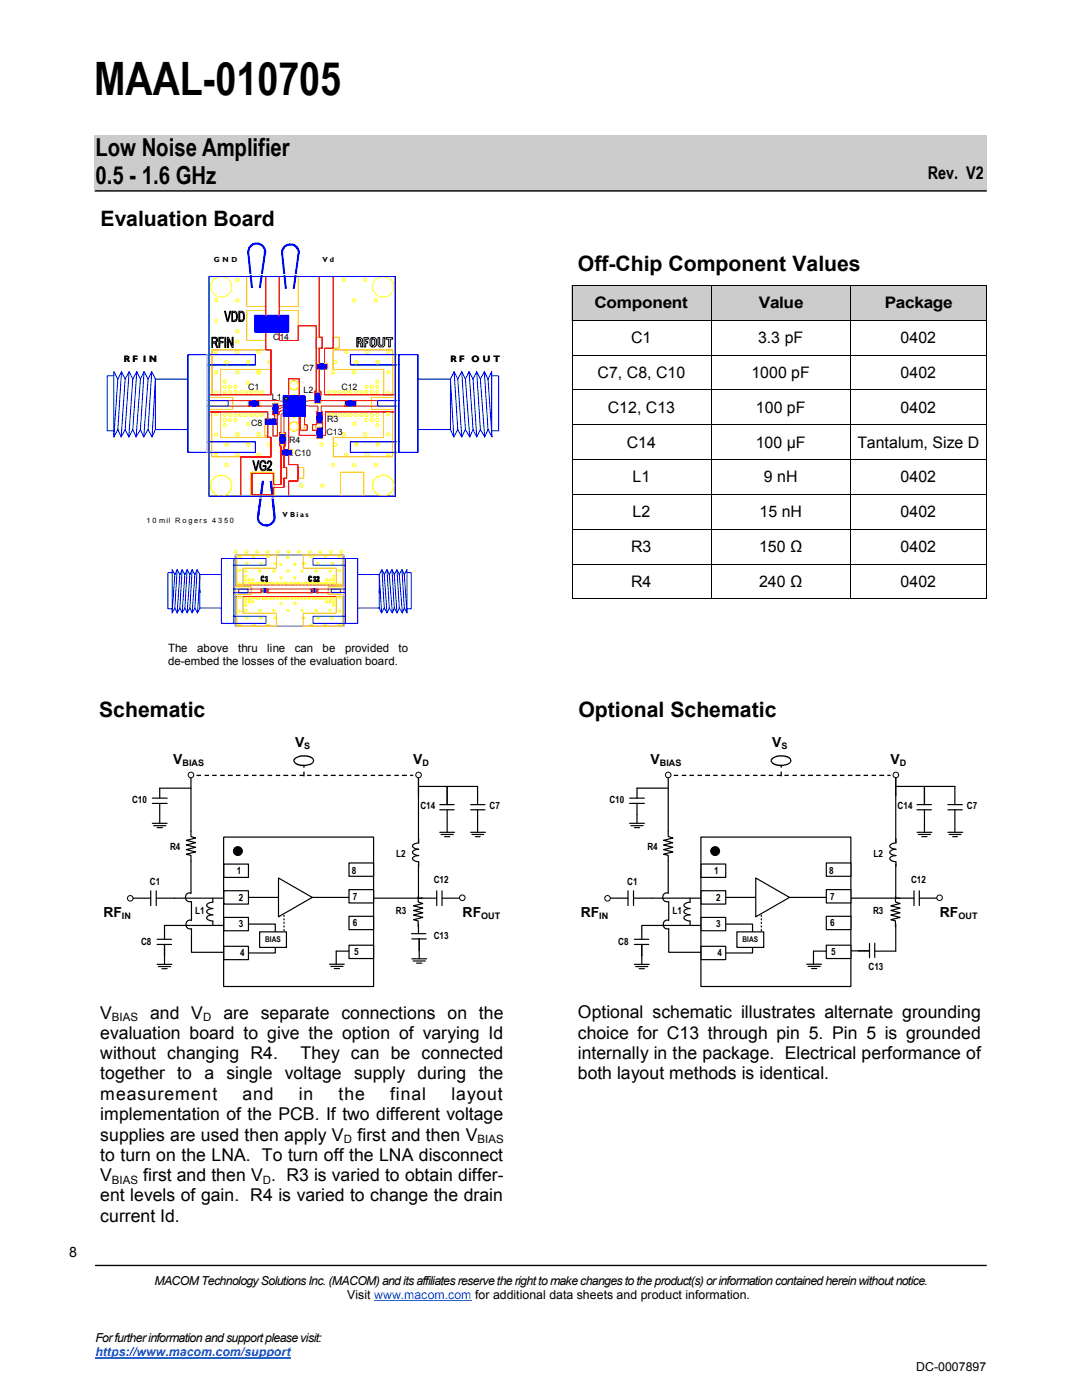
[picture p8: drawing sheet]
<svg xmlns="http://www.w3.org/2000/svg" width="216mm" height="279mm" viewBox="0 0 216 279" stroke-linecap="round" stroke-linejoin="round" font-family="sans-serif">
<defs><g id="words">
<text font-size="9.2" x="18.8" y="19">MAAL-010705</text>
<g font-size="5">
<text x="19" y="31.1">Low Noise Amplifier</text>
<text x="19" y="36.8">0.5 - 1.6 GHz</text>
</g>
<g font-size="4.2">
<text x="20.1" y="45.2">Evaluation Board</text>
<text x="115.3" y="54">Off-Chip Component Values</text>
<text x="19.8" y="143.1">Schematic</text>
<text x="115.4" y="143.1">Optional Schematic</text>
</g>
<g font-size="3.5">
<text x="185.2" y="35.7">Rev. V2</text>
<text x="20" y="203.3">V</text>
<text x="29.9" y="203.3">and V</text>
<text x="44.6" y="203.3">are separate connections on the</text>
<text x="115.3" y="203.3">Optional schematic illustrates alternate grounding</text>
<text x="20" y="207.4">evaluation board to give the option of varying Id</text>
<text x="115.3" y="207.3">choice for C13 through pin 5. Pin 5 is grounded</text>
<text x="20" y="211.4">without changing R4.</text>
<text x="20" y="215.5">together to</text>
<text x="40.8" y="215.5">a single</text>
<text x="56.9" y="215.5">voltage supply during</text>
<text x="59.9" y="211.4">They can be connected</text>
<text x="95.6" y="215.5">the</text>
<text x="115.3" y="211.4">internally in the package. Electrical performance of</text>
<text x="115.3" y="215.4">both layout methods is identical.</text>
<text x="20" y="219.5">measurement</text>
<text x="48.4" y="219.5">and</text>
<text x="59.7" y="219.5">in</text>
<text x="67.6" y="219.5">the</text>
<text x="77.8" y="219.5">final</text>
<text x="90.1" y="219.5">layout</text>
<text x="20" y="223.6">implementation of the PCB. If two different voltage</text>
<text x="20" y="227.7">supplies are used then apply V</text>
<text x="71.3" y="227.7">first and then V</text>
<text x="20" y="231.7">to turn on the LNA. To turn off the LNA disconnect</text>
<text x="20" y="235.8">V</text>
<text x="20" y="239.8">ent levels of gain. R4 is varied to change the drain</text>
<text x="28.6" y="235.8">first and then V . R3 is varied to obtain differ-</text>
<text x="20" y="243.9">current Id.</text>
</g>
<g font-size="3.2">
<text x="118.6" y="61.5">Component</text>
<text x="151.5" y="61.5">Value</text>
<text x="176.6" y="61.5">Package</text>
<text x="126" y="68.5">C1</text>
<text x="151.3" y="68.5">3.3 pF</text>
<text x="179.7" y="68.5">0402</text>
<text x="119.3" y="75.4">C7, C8, C10</text>
<text x="150" y="75.4">1000 pF</text>
<text x="179.7" y="75.4">0402</text>
<text x="121.3" y="82.4">C12, C13</text>
<text x="150.9" y="82.4">100 pF</text>
<text x="179.7" y="82.4">0402</text>
<text x="125.1" y="89.3">C14</text>
<text x="150.8" y="89.3">100 µF</text>
<text x="171.1" y="89.3">Tantalum, Size D</text>
<text x="126.3" y="96.3">L1</text>
<text x="152.5" y="96.3">9 nH</text>
<text x="179.7" y="96.3">0402</text>
<text x="126.3" y="103.2">L2</text>
<text x="151.6" y="103.2">15 nH</text>
<text x="179.7" y="103.2">0402</text>
<text x="126" y="110.2">R3</text>
<text x="151.5" y="110.2">150 Ω</text>
<text x="179.7" y="110.2">0402</text>
<text x="126" y="117.1">R4</text>
<text x="151.5" y="117.1">240 Ω</text>
<text x="179.7" y="117.1">0402</text>
</g>
<g font-size="2.8">
<text x="58.9" y="149">V</text>
<text x="154.1" y="149">V</text>
<text x="34.6" y="152.5">V</text>
<text x="82.5" y="152.6">V</text>
<text x="129.8" y="152.5">V</text>
<text x="177.7" y="152.6">V</text>
<text x="20.6" y="183.1">RF</text>
<text x="92.3" y="183.1">RF</text>
<text x="115.9" y="183.1">RF</text>
<text x="187.6" y="183.1">RF</text>
<text x="13.8" y="250.9">8</text>
</g>
<g font-size="2.5">
<text x="30.8" y="256.5">MACOM Technology Solutions Inc. (MACOM) and its affiliates reserve the right to make changes to the product(s) or information contained herein without notice.</text>
<text x="69.3" y="259.3">Visit www.macom.com for additional data sheets and product information.</text>
<text x="19" y="267.8">For further information and support please visit:</text>
<text x="182.9" y="273.6">DC-0007897</text>
</g>
<text font-size="2.5" fill="#06f" x="19" y="270.7">https://www.macom.com/support</text>
<g font-size="2.3">
<text x="33.5" y="130.2">The</text>
<text x="39.3" y="130.2">above</text>
<text x="47.5" y="130.2">thru</text>
<text x="53.3" y="130.2">line</text>
<text x="58.8" y="130.2">can</text>
<text x="64.4" y="130.2">be</text>
<text x="68.9" y="130.2">provided</text>
<text x="79.6" y="130.2">to</text>
<text x="33.5" y="132.8">de-embed the losses of the evaluation board.</text>
<text x="22.4" y="203.8">BIAS</text>
<text x="40.6" y="203.8">D</text>
<text x="68.6" y="228.1">D</text>
<text x="95.3" y="228.1">BIAS</text>
<text x="22.4" y="236.3">BIAS</text>
<text x="52.5" y="236.3">D</text>
</g>
<g font-size="2">
<text x="26.4" y="160.2">C10</text>
<text x="83.9" y="161.5">C14</text>
<text x="97.7" y="161.5">C7</text>
<text x="121.6" y="160.2">C10</text>
<text x="179.1" y="161.5">C14</text>
<text x="193" y="161.5">C7</text>
<text x="34" y="169.7">R4</text>
<text x="79.1" y="171">L2</text>
<text x="129.2" y="169.7">R4</text>
<text x="174.3" y="171">L2</text>
<text x="29.9" y="176.6">C1</text>
<text x="47.2" y="174.5">1</text>
<text x="47.7" y="179.8">2</text>
<text x="70.2" y="174.5">8</text>
<text x="70.4" y="179.6">7</text>
<text x="86.6" y="176.2">C12</text>
<text x="125.2" y="176.6">C1</text>
<text x="142.5" y="174.5">1</text>
<text x="142.9" y="179.8">2</text>
<text x="165.5" y="174.5">8</text>
<text x="165.7" y="179.6">7</text>
<text x="181.8" y="176.2">C12</text>
<text x="38.9" y="182.5">L1</text>
<text x="47.7" y="185.1">3</text>
<text x="70.4" y="184.9">6</text>
<text x="79" y="182.5">R3</text>
<text x="134.2" y="182.5">L1</text>
<text x="142.9" y="185.1">3</text>
<text x="165.7" y="184.9">6</text>
<text x="174.2" y="182.5">R3</text>
<text x="28.2" y="188.6">C8</text>
<text x="47.9" y="190.9">4</text>
<text x="70.7" y="190.7">5</text>
<text x="86.6" y="187.3">C13</text>
<text x="123.4" y="188.6">C8</text>
<text x="143.2" y="190.9">4</text>
<text x="165.9" y="190.7">5</text>
<text x="173.4" y="193.6">C13</text>
</g>
<g font-size="1.8">
<text x="54.5" y="67.8">C</text>
<text x="55.8" y="67.8">14</text>
<text x="24.7" y="72.2">R F II N</text>
<text x="24.7" y="72.2">R F</text>
<text x="29.8" y="72.2">N</text>
<text x="49.5" y="77.9">C1</text>
<text x="60.4" y="74">C7</text>
<text x="68.1" y="77.9">C12</text>
<text x="89.9" y="72.2">R F</text>
<text x="94.1" y="72.2">O U T</text>
<text x="54.3" y="79.8">L1</text>
<text x="60.6" y="78.4">L2</text>
<text x="50.1" y="84.9">C8</text>
<text x="57.7" y="88.4">R4</text>
<text x="65.1" y="86.9">C13</text>
<text x="65.3" y="84.2">R3</text>
<text x="58.8" y="91.1">C10</text>
<text x="60.7" y="149.4">S</text>
<text x="156" y="149.4">S</text>
<text x="36.4" y="152.9">BIAS</text>
<text x="84.3" y="153">D</text>
<text x="131.7" y="152.9">BIAS</text>
<text x="179.6" y="153">D</text>
<text x="24.3" y="183.4">IN</text>
<text x="96" y="183.5">OUT</text>
<text x="119.6" y="183.4">IN</text>
<text x="191.3" y="183.5">OUT</text>
</g>
<g font-size="1.6">
<text x="52.9" y="188">BIA</text>
<text x="55.2" y="188">S</text>
<text x="148.2" y="188">BIA</text>
<text x="150.4" y="188">S</text>
</g>
<g font-size="1.5">
<text x="42.7" y="52.3">G N D</text>
<text x="64.3" y="52.3">V d</text>
<text x="29.3" y="104.4">1</text>
<text x="30.4" y="104.4">0 m il R o g e r s 4</text>
<text x="43.5" y="104.4">3</text>
<text x="44.7" y="104.4">5</text>
<text x="45.9" y="104.4">0</text>
<text x="56.4" y="103.2">V B i a s</text>
<text x="40.2" y="131.8">d e- e m b e d t h e lo sses of t h e ev alu at io n</text>
<text x="40.2" y="129.3">Th e ab o v e t h r u lin e c an b e p r o vid e d t o</text>
</g>
<g font-size="1.3">
<text x="107.7" y="89">Th e ab o v e t h r u lin e c an b e p r o vid e d t o</text>
<text x="107.7" y="91.2">d e- e m b e</text>
</g>
</g></defs>
<path d="M18.8 26.9h178v11.3h-178z" fill-rule="evenodd" fill="#ccc"/>
<path d="M19 38.1h177.8" fill="none" stroke="#000" stroke-width=".26"/>
<g fill="#fff">
<path d="M6.9 247.1h9.6v6.3h-9.6z" fill-rule="evenodd"/>
<path d="M6.9 247.3h9.5v6.4h-9.5z" fill-rule="evenodd"/>
</g>
<path d="M19 252.6h177.8" fill="none" stroke="#000" stroke-width=".26"/>
<path d="M74.7 259.7h19.4" fill="none" stroke="#06f" stroke-width=".2"/>
<path d="M19 271.1h39" fill="none" stroke="#06f" stroke-width=".25"/>
<path d="M6.9 247.3h9.5v6.3h-9.5z" fill-rule="evenodd" fill="#fff"/>
<g fill="#ccc">
<path d="M114.1 56.9h27.8v7h-27.8z" fill-rule="evenodd"/>
<path d="M141.9 56.9h27.8v7h-27.8z" fill-rule="evenodd"/>
<path d="M169.7 56.9h27.1v7h-27.1z" fill-rule="evenodd"/>
</g>
<g fill="none" stroke="#000" stroke-width=".2">
<path d="M114.1 56.9h82.7M114.2 56.9v62.6M141.9 57v6.9M169.7 57v6.9M196.8 56.9v62.6M114.2 63.9h82.6M114.2 70.9h82.6M114.2 77.8h82.6M141.9 64v55.5M169.7 64v55.5M114.2 84.8h82.6M114.2 91.7h82.6"/>
<path d="M114.2 98.7h82.6M114.1 119.5h82.7M114.2 105.6h82.6M114.2 112.6h82.6"/>
</g>
<g fill="#00f">
<path d="M52.8 50.6l-.8 6.8h-.2z"/>
<path d="M52.8 50.6h.2l-1 6.8z"/>
</g>
<path d="M52.8 50.6h.2l-1 6.8h-.2z" fill="none" stroke="#00f" stroke-width=".2"/>
<g fill="#00f">
<path d="M52.8 50.6l.2-.2v.2z"/>
<path d="M52.8 50.3l.2 .1-.2 .2z"/>
</g>
<path d="M52.8 50.3l.2 .1v.2h-.2z" fill="none" stroke="#00f" stroke-width=".2"/>
<g fill="#00f">
<path d="M52.8 50.3l.2-.2v.3z"/>
<path d="M52.8 50.1h.2l-.2 .2z"/>
</g>
<path d="M52.8 50.1h.2v.3l-.2-.1z" fill="none" stroke="#00f" stroke-width=".2"/>
<g fill="#00f">
<path d="M53 49.8v.3h-.2z"/>
<path d="M52.8 49.9l.2-.1-.2 .3z"/>
</g>
<path d="M52.8 49.9l.2-.1v.3h-.2z" fill="none" stroke="#00f" stroke-width=".2"/>
<g fill="#00f">
<path d="M52.8 49.5l.2 .3-.2 .1z"/>
<path d="M52.6 49.6l.2-.1v.4z"/>
</g>
<path d="M52.6 49.6l.2-.1 .2 .3-.2 .1z" fill="none" stroke="#00f" stroke-width=".2"/>
<g fill="#00f">
<path d="M52.7 49.3l.1 .2-.2 .1z"/>
<path d="M52.6 49.4l.1-.1-.1 .3z"/>
</g>
<path d="M52.6 49.4l.1-.1 .1 .2-.2 .1z" fill="none" stroke="#00f" stroke-width=".2"/>
<g fill="#00f">
<path d="M52.6 49.1l.1 .2-.1 .1z"/>
<path d="M52.4 49.2l.2-.1v.3z"/>
</g>
<path d="M52.4 49.2l.2-.1 .1 .2-.1 .1z" fill="none" stroke="#00f" stroke-width=".2"/>
<g fill="#00f">
<path d="M52.4 48.9l.2 .2-.2 .1z"/>
<path d="M52.2 49l.2-.1v.3z"/>
</g>
<path d="M52.2 49l.2-.1 .2 .2-.2 .1z" fill="none" stroke="#00f" stroke-width=".2"/>
<g fill="#00f">
<path d="M52.1 48.7l.3 .2-.2 .1z"/>
<path d="M52.1 48.7l.1 .3-.2-.1z"/>
</g>
<path d="M52.1 48.7l.3 .2-.2 .1-.2-.1z" fill="none" stroke="#00f" stroke-width=".2"/>
<g fill="#00f">
<path d="M51.8 48.6l.3 .1-.1 .2z"/>
<path d="M51.8 48.6l.2 .3-.2-.1z"/>
</g>
<path d="M51.8 48.6l.3 .1-.1 .2-.2-.1z" fill="none" stroke="#00f" stroke-width=".2"/>
<g fill="#00f">
<path d="M51.6 48.5l.2 .1v.2z"/>
<path d="M51.6 48.5l.2 .3h-.2z"/>
</g>
<path d="M51.6 48.5l.2 .1v.2h-.2z" fill="none" stroke="#00f" stroke-width=".2"/>
<g fill="#00f">
<path d="M51.3 48.5h.3v.3z"/>
<path d="M51.3 48.5l.3 .3-.3-.1z"/>
</g>
<path d="M51.3 48.5h.3v.3l-.3-.1z" fill="none" stroke="#00f" stroke-width=".2"/>
<g fill="#00f">
<path d="M51 48.5h.3v.2z"/>
<path d="M51 48.5l.3 .2h-.3z"/>
</g>
<path d="M51 48.5h.3v.2h-.3z" fill="none" stroke="#00f" stroke-width=".2"/>
<g fill="#00f">
<path d="M50.8 48.6l.2-.1v.2z"/>
<path d="M50.8 48.6l.2 .1-.2 .1z"/>
</g>
<path d="M50.8 48.6l.2-.1v.2l-.2 .1z" fill="none" stroke="#00f" stroke-width=".2"/>
<g fill="#00f">
<path d="M50.4 48.6h.4v.2z"/>
<path d="M50.4 48.6l.4 .2h-.2z"/>
</g>
<path d="M50.4 48.6h.4v.2h-.2z" fill="none" stroke="#00f" stroke-width=".2"/>
<g fill="#00f">
<path d="M50.2 48.8l.2-.2 .2 .2z"/>
<path d="M50.2 48.8h.4l-.2 .2z"/>
</g>
<path d="M50.2 48.8l.2-.2 .2 .2-.2 .2z" fill="none" stroke="#00f" stroke-width=".2"/>
<g fill="#00f">
<path d="M50 49l.2-.2 .2 .2z"/>
<path d="M50 49h.4l-.2 .2z"/>
</g>
<path d="M50 49l.2-.2 .2 .2-.2 .2z" fill="none" stroke="#00f" stroke-width=".2"/>
<g fill="#00f">
<path d="M50 49l.2 .2h-.4z"/>
<path d="M49.8 49.2h.4z"/>
</g>
<path d="M50 49l.2 .2-.2 .1-.2-.1z" fill="none" stroke="#00f" stroke-width=".2"/>
<g fill="#00f">
<path d="M49.6 49.4l.2-.2 .2 .1z"/>
<path d="M49.6 49.4l.4-.1-.2 .2z"/>
</g>
<path d="M49.6 49.4l.2-.2 .2 .1-.2 .2z" fill="none" stroke="#00f" stroke-width=".2"/>
<g fill="#00f">
<path d="M49.6 49.4l.2 .1-.2 .2z"/>
<path d="M49.6 49.7l.2-.2v.2z"/>
</g>
<path d="M49.6 49.4l.2 .1v.2h-.2z" fill="none" stroke="#00f" stroke-width=".2"/>
<g fill="#00f">
<path d="M49.6 49.7h.2l-.3 .2z"/>
<path d="M49.5 49.9l.3-.2-.1 .3z"/>
</g>
<path d="M49.6 49.7h.2l-.1 .3-.2-.1z" fill="none" stroke="#00f" stroke-width=".2"/>
<g fill="#00f">
<path d="M49.5 49.9l.2 .1-.3 .2z"/>
<path d="M49.4 50.2l.3-.2-.1 .2z"/>
</g>
<path d="M49.5 49.9l.2 .1-.1 .2h-.2z" fill="none" stroke="#00f" stroke-width=".2"/>
<g fill="#00f">
<path d="M49.4 50.2h.2l-.2 .3z"/>
<path d="M49.6 50.2v.2l-.2 .1z"/>
</g>
<path d="M49.4 50.2h.2v.2l-.2 .1z" fill="none" stroke="#00f" stroke-width=".2"/>
<g fill="#00f">
<path d="M49.4 50.5l.2-.1 .8 7z"/>
<path d="M49.4 50.5l1 6.9h-.2z"/>
</g>
<path d="M49.4 50.5l.2-.1 .8 7h-.2z" fill="none" stroke="#00f" stroke-width=".2"/>
<g fill="#00f">
<path d="M59.5 50.8l-.8 6.8h-.2z"/>
<path d="M59.5 50.8h.2l-1 6.8z"/>
</g>
<path d="M59.5 50.8h.2l-1 6.8h-.2z" fill="none" stroke="#00f" stroke-width=".2"/>
<g fill="#00f">
<path d="M59.5 50.8l.2-.3v.3z"/>
<path d="M59.5 50.5h.2l-.2 .3z"/>
</g>
<path d="M59.5 50.5h.2v.3h-.2z" fill="none" stroke="#00f" stroke-width=".2"/>
<g fill="#00f">
<path d="M59.7 50.2v.3h-.2z"/>
<path d="M59.5 50.2h.2l-.2 .3z"/>
</g>
<path d="M59.5 50.2h.2v.3h-.2z" fill="none" stroke="#00f" stroke-width=".2"/>
<g fill="#00f">
<path d="M59.7 50v.2h-.2z"/>
<path d="M59.5 50h.2l-.2 .2z"/>
</g>
<path d="M59.5 50h.2v.2h-.2z" fill="none" stroke="#00f" stroke-width=".2"/>
<g fill="#00f">
<path d="M59.6 49.7l.1 .3h-.2z"/>
<path d="M59.4 49.8l.2-.1-.1 .3z"/>
</g>
<path d="M59.4 49.8l.2-.1 .1 .3h-.2z" fill="none" stroke="#00f" stroke-width=".2"/>
<g fill="#00f">
<path d="M59.5 49.5l.1 .2-.2 .1z"/>
<path d="M59.3 49.6l.2-.1-.1 .3z"/>
</g>
<path d="M59.3 49.6l.2-.1 .1 .2-.2 .1z" fill="none" stroke="#00f" stroke-width=".2"/>
<g fill="#00f">
<path d="M59.3 49.2l.2 .3-.2 .1z"/>
<path d="M59.3 49.2v.4l-.2-.2z"/>
</g>
<path d="M59.3 49.2l.2 .3-.2 .1-.2-.2z" fill="none" stroke="#00f" stroke-width=".2"/>
<g fill="#00f">
<path d="M59.1 49.1l.2 .1-.2 .2z"/>
<path d="M58.9 49.2l.2-.1v.3z"/>
</g>
<path d="M58.9 49.2l.2-.1 .2 .1-.2 .2z" fill="none" stroke="#00f" stroke-width=".2"/>
<g fill="#00f">
<path d="M58.9 48.9l.2 .2-.2 .1z"/>
<path d="M58.9 48.9v.3l-.2-.1z"/>
</g>
<path d="M58.9 48.9l.2 .2-.2 .1-.2-.1z" fill="none" stroke="#00f" stroke-width=".2"/>
<g fill="#00f">
<path d="M58.6 48.8l.3 .1-.2 .2z"/>
<path d="M58.6 48.8l.1 .3-.2-.1z"/>
</g>
<path d="M58.6 48.8l.3 .1-.2 .2-.2-.1z" fill="none" stroke="#00f" stroke-width=".2"/>
<g fill="#00f">
<path d="M58.3 48.7l.3 .1-.1 .2z"/>
<path d="M58.3 48.7l.2 .3-.2-.1z"/>
</g>
<path d="M58.3 48.7l.3 .1-.1 .2-.2-.1z" fill="none" stroke="#00f" stroke-width=".2"/>
<g fill="#00f">
<path d="M58 48.7h.3v.2z"/>
<path d="M58 48.7l.3 .2h-.3z"/>
</g>
<path d="M58 48.7h.3v.2h-.3z" fill="none" stroke="#00f" stroke-width=".2"/>
<g fill="#00f">
<path d="M57.7 48.7h.3v.2z"/>
<path d="M57.7 48.7l.3 .2h-.2z"/>
</g>
<path d="M57.7 48.7h.3v.2h-.2z" fill="none" stroke="#00f" stroke-width=".2"/>
<g fill="#00f">
<path d="M57.5 48.8l.2-.1 .1 .2z"/>
<path d="M57.5 48.8l.3 .1-.3 .1z"/>
</g>
<path d="M57.5 48.8l.2-.1 .1 .2-.3 .1z" fill="none" stroke="#00f" stroke-width=".2"/>
<g fill="#00f">
<path d="M57.2 48.8h.3v.2z"/>
<path d="M57.2 48.8l.3 .2h-.2z"/>
</g>
<path d="M57.2 48.8h.3v.2h-.2z" fill="none" stroke="#00f" stroke-width=".2"/>
<g fill="#00f">
<path d="M56.9 49l.3-.2 .1 .2z"/>
<path d="M56.9 49h.4l-.2 .2z"/>
</g>
<path d="M56.9 49l.3-.2 .1 .2-.2 .2z" fill="none" stroke="#00f" stroke-width=".2"/>
<g fill="#00f">
<path d="M56.7 49.2l.2-.2 .2 .2z"/>
<path d="M56.7 49.2h.4l-.2 .1z"/>
</g>
<path d="M56.7 49.2l.2-.2 .2 .2-.2 .1z" fill="none" stroke="#00f" stroke-width=".2"/>
<g fill="#00f">
<path d="M56.5 49.4l.2-.2 .2 .1z"/>
<path d="M56.5 49.4l.4-.1-.2 .2z"/>
</g>
<path d="M56.5 49.4l.2-.2 .2 .1-.2 .2z" fill="none" stroke="#00f" stroke-width=".2"/>
<g fill="#00f">
<path d="M56.5 49.4l.2 .1-.3 .1z"/>
<path d="M56.4 49.6l.3-.1-.1 .2z"/>
</g>
<path d="M56.5 49.4l.2 .1-.1 .2-.2-.1z" fill="none" stroke="#00f" stroke-width=".2"/>
<g fill="#00f">
<path d="M56.4 49.6l.2 .1-.3 .2z"/>
<path d="M56.3 49.9l.3-.2-.1 .2z"/>
</g>
<path d="M56.4 49.6l.2 .1-.1 .2h-.2z" fill="none" stroke="#00f" stroke-width=".2"/>
<g fill="#00f">
<path d="M56.3 49.9h.2l-.3 .2z"/>
<path d="M56.2 50.1l.3-.2-.1 .2z"/>
</g>
<path d="M56.3 49.9h.2l-.1 .2h-.2z" fill="none" stroke="#00f" stroke-width=".2"/>
<g fill="#00f">
<path d="M56.2 50.1h.2l-.2 .3z"/>
<path d="M56.4 50.1v.3h-.2z"/>
</g>
<path d="M56.2 50.1h.2v.3h-.2z" fill="none" stroke="#00f" stroke-width=".2"/>
<g fill="#00f">
<path d="M56.2 50.4h.2l-.2 .2z"/>
<path d="M56.4 50.4v.2h-.2z"/>
</g>
<path d="M56.2 50.4h.2v.2h-.2z" fill="none" stroke="#00f" stroke-width=".2"/>
<g fill="#00f">
<path d="M56.2 50.6h.2l.7 7z"/>
<path d="M56.2 50.6l.9 7h-.2z"/>
</g>
<path d="M56.2 50.6h.2l.7 7h-.2zM50.8 63h6.8v3.2h-6.8zM50.8 63h6.8z" fill="none" stroke="#00f" stroke-width=".2"/>
<path d="M50.8 63l6.8 3.2h-6.8z" fill="#00f"/>
<path d="M50.8 63l6.8 3.2h-6.8z" fill="none" stroke="#00f" stroke-width=".2"/>
<path d="M50.8 63h6.8v3.2z" fill="#00f"/>
<path d="M37.5 70.8h3.8v19.5h-3.8zM41.3 70.8h9.7v2h-9.7M50.8 63h6.8v3.2zM50.8 66.2h6.8zM79.6 70.8h3.8v19.5h-3.8zM79.6 70.8h-9.7v2h9.7M41.3 88.2h9.7v2.1h-9.7M79.6 88.2h-9.7v2.1h9.7" fill="none" stroke="#00f" stroke-width=".2"/>
<g fill="none" stroke="#ff0" stroke-width=".2">
<path d="M75.1 55.7a2.11 2.11 0 0 1 3.3 .6 2.11 2.11 0 0 1-1.5 3 2.11 2.11 0 0 1-2.5-2.2l.3-.9z"/>
<circle cx="43.1" cy="60" r=".32"/>
<circle cx="44.2" cy="57.3" r="2.09"/>
<circle cx="47.3" cy="60" r=".32"/>
<circle cx="47.3" cy="55.9" r=".32"/>
<circle cx="68.6" cy="55.9" r=".34"/>
<circle cx="70.7" cy="60" r=".34"/>
<circle cx="72.8" cy="55.9" r=".34"/>
<circle cx="75" cy="60" r=".34"/>
<circle cx="43.1" cy="70.2" r=".32"/>
<circle cx="43.1" cy="64.1" r=".32"/>
<circle cx="47.3" cy="70.2" r=".32"/>
<circle cx="47.3" cy="66.1" r=".32"/>
<circle cx="47.3" cy="68.2" r=".32"/>
<circle cx="51.6" cy="70.2" r=".34"/>
<circle cx="69" cy="70.2" r=".32"/>
<circle cx="73.3" cy="70.2" r=".34"/>
<circle cx="77.5" cy="70.2" r=".32"/>
</g>
<path d="M49.2 55.2h3.8v6h-3.8zM55.7 55.2h3.8v6h-3.8zM42.3 69.8h11.8v3.9h-10.1v5.1h-1.7zM49.2 62h3.8v6h-3.8zM55.7 62h3.8v6h-3.8zM63.1 67.3h1.2v2.2h-1.2zM66.5 69.8h11.9v9h-1.8v-5.1h-10.1zM66.5 67.3h1.2v2.2h-1.2z" fill="none" stroke="#ffbf00" stroke-width=".2"/>
<path d="M41.3 54.8h38v44.6h-38z" fill="none" stroke="#fff" stroke-width=".2"/>
<path d="M41.8 55.2h37.1v43.8h-37.1z" fill="none" stroke="#3f7e3f" stroke-width=".2"/>
<g fill="none" stroke="#000" stroke-width=".2">
<path d="M42.3 67.3l1 .1 .1 .7-.4 .3 .5 1h-.2l-.5-.9h-.4v-.3l.7-.1 .1-.4-.2-.2h-.6v1.9h-.1zM43.7 67.3h.9v.2h-.7v.7h.6v.2h-.6v1h-.2zM44.8 62.1h.2l.4 1.9 .5-1.9h.2l-.6 2.1h-.2zM44.9 67.3h.2v2.1h-.2zM45.4 67.3h.2l.7 1.6v-1.6h.2v2.1h-.2l-.7-1.7v1.7h-.2zM46.3 62.1h.6a1.35 1.35 0 0 1 .3 1.9l-.3 .2h-.5v-.3h.5l.3-.4-.1-1-.7-.1v1.8h-.1zM47.7 62.1h.6l.4 .3 .1 1.2-.2 .3a.61 .61 0 0 1-.7 .3v-.3h.4l.2-.2 .1-.9-.3-.4h-.4v1.8h-.2zM71.2 67.4h.3v1.8h-.3zM71.5 67.4h.5l.3 .3v.5l-.2 .2 .2 .1v.7h-.3l-.1-.7h-.4v-.3l.5-.2-.1-.3h-.4zM72.7 67.4h.8v.3h-.5v.5h.4v.3h-.4v.7h-.3zM73.9 67.7l.4-.3-.1 .4 .1 1.4-.4-.3zM74.3 67.4h.5l.3 .3v1.2l-.3 .3h-.5v-.3l.5-.1v-1l-.5-.1z"/>
<path d="M75.4 67.4h.4v1.4l.1 .1 .5-.1v-1.4h.4v1.5l-.4 .3h-.6l-.4-.3zM77 67.4h1.4v.3h-.5v1.5h-.3v-1.5h-.6z"/>
</g>
<path d="M41.8 55.2h11.2v14.6h1.1v9h-12.3zM55.7 55.2h8v12.1h.6v2.2h-.6v8.6h.3v.8h-1.2v-.8h.3v-13.1h-3.6v3h-3.8zM66.5 55.2h12.4v23.6h-14.1v-9.3h1.7z" fill="none" stroke="#f00" stroke-width=".2"/>
<path d="M41.8 55.2h37.1v43.8h-37.1z" fill="none" stroke="#7edfff" stroke-width=".2"/>
<g fill="#00f">
<path d="M52.4 96.1h.2l-1 6.8z"/>
<path d="M52.4 96.1l-.8 6.8h-.2z"/>
</g>
<path d="M52.4 96.1h.2l-1 6.8h-.2z" fill="none" stroke="#00f" stroke-width=".2"/>
<g fill="#00f">
<path d="M54 96.1l.9 6.9-.2 .1z"/>
<path d="M54 96.1h.2l.7 6.9z"/>
</g>
<path d="M68.9 80h2.1zM54 96.1h.2l.7 6.9-.2 .1z" fill="none" stroke="#00f" stroke-width=".2"/>
<path d="M68.9 80l2.1 1h-2.1z" fill="#00f"/>
<path d="M68.9 80l2.1 1h-2.1z" fill="none" stroke="#00f" stroke-width=".2"/>
<path d="M68.9 80h2.1v1z" fill="#00f"/>
<path d="M68.9 80h2.1v1zM68.9 80h2.1v1h-2.1zM49.6 80h2.2zM68.9 81h2.1z" fill="none" stroke="#00f" stroke-width=".2"/>
<path d="M49.6 80l2.2 1.1h-2.2z" fill="#00f"/>
<path d="M49.6 80l2.2 1.1h-2.2z" fill="none" stroke="#00f" stroke-width=".2"/>
<path d="M49.6 80h2.2v1.1z" fill="#00f"/>
<path d="M63.2 72.6h2.2zM49.6 80h2.2v1.1zM49.6 81.1h2.2zM49.6 80h2.2v1.1h-2.2z" fill="none" stroke="#00f" stroke-width=".2"/>
<path d="M63.2 72.6l2.2 1h-2.2z" fill="#00f"/>
<path d="M63.2 72.6l2.2 1h-2.2z" fill="none" stroke="#00f" stroke-width=".2"/>
<path d="M63.2 72.6h2.2v1z" fill="#00f"/>
<path d="M63.2 72.6h2.2v1zM63.2 73.6h2.2zM63.2 72.6h2.2v1h-2.2zM56.1 89.8h2.2z" fill="none" stroke="#00f" stroke-width=".2"/>
<path d="M56.1 89.8l2.2 1h-2.2z" fill="#00f"/>
<path d="M56.1 89.8l2.2 1h-2.2z" fill="none" stroke="#00f" stroke-width=".2"/>
<path d="M56.1 89.8h2.2v1z" fill="#00f"/>
<path d="M56.1 89.8h2.2v1zM56.1 90.8h2.2zM56.1 89.8h2.2v1h-2.2zM64.3 82.4v2.1z" fill="none" stroke="#00f" stroke-width=".2"/>
<path d="M63.2 82.4h1.1l-1.1 2.1z" fill="#00f"/>
<path d="M63.2 82.4h1.1l-1.1 2.1z" fill="none" stroke="#00f" stroke-width=".2"/>
<path d="M64.3 82.4v2.1h-1.1z" fill="#00f"/>
<path d="M55.5 80.5v2.1zM63.2 82.4v2.1zM63.2 82.4h1.1v2.1h-1.1zM64.3 82.4v2.1h-1.1z" fill="none" stroke="#00f" stroke-width=".2"/>
<path d="M54.5 80.5h1l-1 2.1z" fill="#00f"/>
<path d="M54.5 80.5h1l-1 2.1z" fill="none" stroke="#00f" stroke-width=".2"/>
<path d="M55.5 80.5v2.1h-1z" fill="#00f"/>
<path d="M54.5 80.5v2.1zM54.5 80.5h1v2.1h-1zM55.5 80.5v2.1h-1zM57 86.6v2z" fill="none" stroke="#00f" stroke-width=".2"/>
<path d="M55.9 86.6h1l-1 2z" fill="#00f"/>
<path d="M55.9 86.6h1l-1 2z" fill="none" stroke="#00f" stroke-width=".2"/>
<path d="M56.9 86.6v2h-1z" fill="#00f"/>
<path d="M64 78.4v2zM55.9 86.6v2zM55.9 86.6h1v2h-1zM56.9 86.6v2h-1z" fill="none" stroke="#00f" stroke-width=".2"/>
<path d="M62.9 78.4h1.1l-1.1 2z" fill="#00f"/>
<path d="M62.9 78.4h1.1l-1.1 2z" fill="none" stroke="#00f" stroke-width=".2"/>
<path d="M64 78.4v2h-1.1z" fill="#00f"/>
<path d="M62.9 78.4v2zM62.9 78.4h1.1v2h-1.1zM64 78.4v2h-1.1zM53 83.7h2.1z" fill="none" stroke="#00f" stroke-width=".2"/>
<g fill="none" stroke="#ffbf00" stroke-width=".2">
<path d="M41.8 79.3h4.7v2.4h-4.7zM42.3 69.8h11.8v3.9h-10.1v5.1h-1.7zM49.5 80h.7v1.1h-.7zM51.2 80h.6v1.1h-.6zM62.8 78.3h1.2v.6h-1.2zM62.8 80h1.2v.5h-1.2zM63.1 72.5h.6v1.2h-.6zM64.8 72.5h.6v1.2h-.6zM66.5 69.8h11.9v9h-1.8v-5.1h-10.1zM68.7 80h.7v1.1h-.7zM70.5 80h.6v1.1h-.6zM74.1 79.3h4.8v2.4h-4.8z"/>
<path d="M50.1 94.3h4.7v4.7h-4.7zM52.8 83.6h.6v3.4h-.6zM54.4 82h1.3v.8h-1.3zM54.5 80.5h1.1v.6h-1.1zM54.5 83.6h.9v3.4h-.9zM55.8 88.2h1.1v.6h-1.1zM55.8 86.5h1.1v.7h-1.1zM56.1 93.3h1.1v2.1h-1.1zM56.1 89.7h.6v1.1h-.6zM57.7 89.7h.7v1.1h-.7zM59.5 93.3h1.2v2.1h-1.2zM60.7 84.8h.6v1.1h-.6z"/>
<path d="M62.4 84.8h.6v1.1h-.6zM63.2 86.9h1.2v.6h-1.2zM63.2 85.3h1.2v.6h-1.2zM63.2 83.9h1.2v.7h-1.2zM63.2 82.3h1.2v.6h-1.2zM66.5 87.3h10.1v-5.1h1.8v9h-11.9zM67.9 94.3h4.7v4.7h-4.7z"/>
<circle cx="58.7" cy="76.9" r=".94"/>
<circle cx="58.7" cy="85.2" r=".93"/>
</g>
<path d="M41.8 55.2h11.2v14.6h1.1v9h-12.3zM55.7 55.2h8v12.1h.6v2.2h-.6v8.6h.3v.8h-1.2v-.8h.3v-13.1h-3.6v3h-3.8zM66.5 55.2h12.4v23.6h-14.1v-9.3h1.7zM57.6 75.6h2.1v11.3h5.3v-4.7h13.9v16.8h-21.3v-3h1.9v-3.3h-1.9zM59.9 79.3h.9v.4h-.9zM54.4 82h.4l1.5-.7h1.1v.5h-.9l-.8 .4v.6h-.3v4.2h-.9v-3.4h.3v-.8h-.4zM55.8 88.2h1.1v.8h-.2v4.3h.5v2.1h-.5v1.9h-2.1v1.5h-4.3v-4.3h4.3v2.2h1.5v-7.7h-.3zM56.5 82.3h.9v.6h-.7v3.4h.2v.9h-1.1v-.9h.3v-3.4zM59.9 82.3h.9v2.5h.5v1.1h-1.4z" fill="none" stroke="#f00" stroke-width=".2"/>
<g fill="none" stroke="#ff0" stroke-width=".2">
<path d="M56.8 79.3h.3v.3h-.3zM58.3 78.9a.35 .35 0 0 1 .4-.2 .35 .35 0 0 1 .3 .3l-.4 .3zM60.2 79.3h.3v.3h-.3zM58.3 82l.4-.2 .3 .3-.3 .3-.2-.1zM58.5 80.8h.4v.4l-.4 .1-.1-.1zM60.2 81.4h.3v.3h-.3zM75.1 95.3a2.11 2.11 0 0 1 3.3 .7 2.11 2.11 0 0 1-1.5 3 2.11 2.11 0 0 1-2.5-2.2l.3-1z"/>
<circle cx="43.1" cy="74.4" r=".32"/>
<circle cx="43.1" cy="78.5" r=".32"/>
<circle cx="44.8" cy="78.2" r=".3"/>
<circle cx="44.8" cy="77.2" r=".3"/>
<circle cx="44.9" cy="76.1" r=".32"/>
<circle cx="45.2" cy="72.3" r=".32"/>
<circle cx="45.9" cy="78.2" r=".3"/>
<circle cx="45.9" cy="77.2" r=".3"/>
<circle cx="47" cy="78.2" r=".33"/>
<circle cx="47" cy="77.2" r=".33"/>
<circle cx="47.3" cy="74.4" r=".32"/>
<circle cx="48.1" cy="78.2" r=".33"/>
<circle cx="49.1" cy="78.2" r=".3"/>
<circle cx="49.5" cy="76.4" r=".32"/>
<circle cx="49.5" cy="72.3" r=".32"/>
<circle cx="50.2" cy="78.2" r=".33"/>
<circle cx="51.2" cy="78.2" r=".33"/>
<circle cx="51.6" cy="74.4" r=".34"/>
<circle cx="52.3" cy="78.2" r=".3"/>
<circle cx="53.7" cy="72.3" r=".32"/>
<circle cx="58.7" cy="76.9" r=".87"/>
<circle cx="65.7" cy="78.2" r=".3"/>
<circle cx="66.4" cy="74.4" r=".32"/>
<circle cx="66.8" cy="78.2" r=".3"/>
<circle cx="66.9" cy="72.3" r=".32"/>
<circle cx="67.9" cy="78.2" r=".33"/>
<circle cx="68.9" cy="78.2" r=".3"/>
<circle cx="70" cy="78.2" r=".3"/>
<circle cx="70.7" cy="74.4" r=".34"/>
<circle cx="71.1" cy="78.2" r=".33"/>
<circle cx="71.1" cy="72.3" r=".32"/>
<circle cx="72.1" cy="78.2" r=".33"/>
<circle cx="73.2" cy="78.2" r=".3"/>
<circle cx="73.2" cy="77.2" r=".3"/>
<circle cx="74.2" cy="77.2" r=".3"/>
<circle cx="74.3" cy="78.2" r=".33"/>
<circle cx="75.3" cy="78.2" r=".3"/>
<circle cx="75.3" cy="77.2" r=".3"/>
<circle cx="75.3" cy="76.1" r=".32"/>
<circle cx="75.4" cy="72.3" r=".32"/>
<circle cx="77.5" cy="78.5" r=".32"/>
<circle cx="77.5" cy="74.4" r=".32"/>
<circle cx="43.1" cy="90.8" r=".32"/>
<circle cx="43.1" cy="86.7" r=".3"/>
<circle cx="43.1" cy="82.6" r=".3"/>
<circle cx="44.2" cy="97" r="2.09"/>
<circle cx="44.9" cy="82.8" r=".32"/>
<circle cx="44.9" cy="84.9" r=".32"/>
<circle cx="44.9" cy="83.9" r=".32"/>
<circle cx="45.2" cy="92.8" r=".32"/>
<circle cx="45.2" cy="88.8" r=".3"/>
<circle cx="45.9" cy="82.8" r=".32"/>
<circle cx="45.9" cy="83.9" r=".32"/>
<circle cx="47" cy="82.8" r=".34"/>
<circle cx="47" cy="83.9" r=".34"/>
<circle cx="47.3" cy="90.8" r=".32"/>
<circle cx="47.3" cy="86.7" r=".32"/>
<circle cx="48.1" cy="82.8" r=".34"/>
<circle cx="49.1" cy="82.8" r=".32"/>
<circle cx="49.5" cy="84.6" r=".32"/>
<circle cx="49.5" cy="88.8" r=".3"/>
<circle cx="50.2" cy="82.8" r=".34"/>
<circle cx="51.2" cy="82.8" r=".34"/>
<circle cx="51.6" cy="90.8" r=".34"/>
<circle cx="51.6" cy="86.7" r=".34"/>
<circle cx="52.3" cy="82.8" r=".32"/>
<circle cx="53.7" cy="88.8" r=".3"/>
<circle cx="58.7" cy="85.1" r=".86"/>
<circle cx="58.7" cy="80" r=".33"/>
<circle cx="64.2" cy="88.7" r=".34"/>
<circle cx="65.7" cy="82.8" r=".32"/>
<circle cx="66.4" cy="92.8" r=".32"/>
<circle cx="66.8" cy="82.8" r=".32"/>
<circle cx="66.9" cy="88.8" r=".3"/>
<circle cx="67.9" cy="82.8" r=".34"/>
<circle cx="68.6" cy="86.7" r=".34"/>
<circle cx="68.9" cy="82.8" r=".32"/>
<circle cx="69" cy="90.8" r=".32"/>
<circle cx="70" cy="82.8" r=".32"/>
<circle cx="70.7" cy="92.8" r=".34"/>
<circle cx="70.7" cy="84.6" r=".34"/>
<circle cx="71.1" cy="82.8" r=".34"/>
<circle cx="71.1" cy="88.8" r=".3"/>
<circle cx="72.1" cy="82.8" r=".34"/>
<circle cx="72.8" cy="86.7" r=".34"/>
<circle cx="73.1" cy="82.8" r=".32"/>
<circle cx="73.2" cy="83.9" r=".32"/>
<circle cx="73.3" cy="90.8" r=".34"/>
<circle cx="74.2" cy="82.8" r=".34"/>
<circle cx="74.2" cy="83.9" r=".32"/>
<circle cx="75" cy="92.8" r=".34"/>
<circle cx="75.3" cy="82.8" r=".32"/>
<circle cx="75.3" cy="84.9" r=".32"/>
<circle cx="75.3" cy="83.9" r=".32"/>
<circle cx="75.4" cy="88.8" r=".3"/>
<circle cx="77.5" cy="82.6" r=".3"/>
<circle cx="77.5" cy="86.7" r=".3"/>
<circle cx="77.5" cy="90.8" r=".32"/>
</g>
<path d="M41.3 54.8h38v44.6h-38z" fill="none" stroke="#fff" stroke-width=".2"/>
<path d="M41.8 55.2h37.1v43.8h-37.1z" fill="none" stroke="#3f7e3f" stroke-width=".2"/>
<path d="M50.4 92h.2l.4 1.7 .5-1.7h.2l-.5 1.9h-.2zM52 92.2l.3-.3h.4l.4 .6h-.2l-.3-.3a.8 .8 0 0 0-.5 1.3l.5 .2 .3-.1 .1-.5h-.5v-.2h.6v.7a.73 .73 0 0 1-1 .3 .73 .73 0 0 1-.3-1zM53.6 92h.4a.7 .7 0 0 1 0 1.1l-.4 .6h.6v.2h-.9a.99 .99 0 0 1 .6-1l.1-.5-.1-.2h-.3l-.1 .3h-.2z" fill="none" stroke="#000" stroke-width=".2"/>
<path d="M53 83.7l2.1 1h-2.1z" fill="#00f"/>
<path d="M53 83.7l2.1 1h-2.1z" fill="none" stroke="#00f" stroke-width=".2"/>
<path d="M53 83.7h2.1v1z" fill="#00f"/>
<g fill="none" stroke="#00f" stroke-width=".2">
<path d="M56.5 79h4.3v4.1h-4.3zM56.5 79h4.3zM53 83.7h2.1v1zM53 84.7h2.1zM53 83.7h2.1v1h-2.1z"/>
<circle cx="57.4" cy="79.9" r=".29"/>
</g>
<path d="M41.8 80h8.4v1.1h-8.4zM51.2 80h4.3l1.9 .3v.5l-1.9 .3h-4.3zM56.5 79.3h.9v.4h-.9zM70.5 80h8.4v1.1h-8.4zM41.8 82.2h11.6v5.1h.7v3.9h-6v7.8h-6.3zM59.9 80.3l1.9-.3h7.6v1.1h-5.3v1h.3v.8h-1.2v-.8h.2v-1h-1.6l-1.9-.3zM59.9 81.3h.9v.5h-.9z" fill="none" stroke="#f00" stroke-width=".2"/>
<path d="M58.5 82.8l.4 .1 .1 .2a.34 .34 0 0 1-.4 .3 .34 .34 0 0 1-.3-.4z" fill="none" stroke="#ff0" stroke-width=".2"/>
<path d="M42.3 82.2h1.7v5.1h10.1v3.9h-11.8z" fill="none" stroke="#ffbf00" stroke-width=".2"/>
<path d="M41.8 55.2h37.1v43.8h-37.1z" fill="none" stroke="#7edfff" stroke-width=".2"/>
<path d="M56.5 79l4.3 .6h-4.3z" fill="#00f"/>
<path d="M56.5 79l4.3 .6h-4.3z" fill="none" stroke="#00f" stroke-width=".2"/>
<path d="M56.5 79h4.3v.6z" fill="#00f"/>
<path d="M56.5 79h4.3v.6zM56.5 79.6h.8zM56.5 79.6h.9zM57.4 79.6h3.4z" fill="none" stroke="#00f" stroke-width=".2"/>
<path d="M56.5 79.6h.6z" fill="#00f"/>
<path d="M56.5 79.6h.6z" fill="none" stroke="#00f" stroke-width=".2"/>
<path d="M56.5 79.6h.8z" fill="#00f"/>
<path d="M56.5 79.6h.8zM57.5 79.6h3.3zM57.5 79.6h3.3" fill="none" stroke="#00f" stroke-width=".2"/>
<path d="M56.5 79.6l.6 .2h-.6z" fill="#00f"/>
<path d="M56.5 79.6l.6 .2h-.6z" fill="none" stroke="#00f" stroke-width=".2"/>
<path d="M56.5 79.6h.6v.2z" fill="#00f"/>
<path d="M56.5 79.6h.6v.2zM57.6 79.6l3.2 .2h-3.1zM57.6 79.6h3.2v.2zM57.6 79.7h3.2" fill="none" stroke="#00f" stroke-width=".2"/>
<path d="M56.5 79.8h.6z" fill="#00f"/>
<path d="M56.5 79.8h.6z" fill="none" stroke="#00f" stroke-width=".2"/>
<path d="M56.5 79.8h.6z" fill="#00f"/>
<path d="M56.5 79.8h.6zM57.7 79.8h3.1zM57.7 79.8h3.1" fill="none" stroke="#00f" stroke-width=".2"/>
<path d="M56.5 79.8l.6 .2h-.6z" fill="#00f"/>
<path d="M56.5 79.8l.6 .2h-.6z" fill="none" stroke="#00f" stroke-width=".2"/>
<path d="M56.5 79.8h.6v.2z" fill="#00f"/>
<path d="M56.5 79.8h.6v.2zM57.7 79.8l3.1 .2h-3.1zM57.7 79.8h3.1v.2zM57.7 79.9h3.1" fill="none" stroke="#00f" stroke-width=".2"/>
<path d="M56.5 80h.6z" fill="#00f"/>
<path d="M56.5 80h.6z" fill="none" stroke="#00f" stroke-width=".2"/>
<path d="M56.5 80h.6z" fill="#00f"/>
<path d="M56.5 80h.6zM57.6 80h3.2M57.7 80h3.1zM57.6 80h3.2z" fill="none" stroke="#00f" stroke-width=".2"/>
<path d="M56.5 80l.8 .1z" fill="#00f"/>
<path d="M56.5 80l.8 .1z" fill="none" stroke="#00f" stroke-width=".2"/>
<path d="M56.5 80l.8 .1z" fill="#00f"/>
<path d="M56.5 80l.8 .1zM57.5 80.1h3.3zM57.5 80.1h3.3M57.6 80l3.2 .1z" fill="none" stroke="#00f" stroke-width=".2"/>
<path d="M56.5 80.1l.9 .1z" fill="#00f"/>
<path d="M56.5 80.1l.9 .1z" fill="none" stroke="#00f" stroke-width=".2"/>
<path d="M56.5 80.1l.9 .1z" fill="#00f"/>
<path d="M56.5 80.1l.9 .1zM57.4 80.2h3.4zM57.4 80.1h3.4M57.5 80.1l3.3 .1z" fill="none" stroke="#00f" stroke-width=".2"/>
<path d="M56.5 80.2l4.3 2.9h-4.3z" fill="#00f"/>
<path d="M56.5 80.2l4.3 2.9h-4.3z" fill="none" stroke="#00f" stroke-width=".2"/>
<path d="M56.5 80.2h4.3v2.9z" fill="#00f"/>
<g fill="none" stroke="#00f" stroke-width=".2">
<path d="M22.7 75h-1.3v11h1.3M23.5 75.7l-.8 11.5 .8-1.5M23.5 75.7l-.8-1.5v12.6M24.2 74.2l-.7 11.5M24.2 74.2l-.7 1.5M24.2 74.2l.8 1.5M25 75.7l.8-1.5 .7 1.5M25 75.7l-.8 11.5M25.8 74.2l-.8 11.5M26.5 75.7l-.8 11.5M27.3 74.2l-.8 11.5M27.3 74.2l.7 1.5"/>
<path d="M27.3 74.2l-.8 1.5M28 75.7l-.8 11.5M28.8 74.2l-.8 11.5M28.8 74.2l.8 1.5M28.8 74.2l-.8 1.5M29.6 75.7l.7-1.5 .7 1.5M29.6 75.7l-.9 11.5M30.3 74.2l-.7 11.5M31 75.7h6.5M31 75.7v10M31 75.7l-.7 11.5M37.5 70.8h3.8v19.5h-3.8z"/>
<path d="M41.3 80h4.2v1.1h-4.2M41.3 70.8h9.7v2h-9.7M79.6 70.8h3.8v19.5h-3.8zM79.6 80h-4.2v1.1h4.2M79.6 70.8h-9.7v2h9.7M83.4 75.7h6.5M89.9 75.7l.7-1.5 .8 1.5M89.9 75.7v10M89.9 75.7l.7 11.5M90.6 74.2l.8 11.5M91.4 75.7l.8 11.5M92.2 74.2l.7 11.5"/>
<path d="M92.2 74.2l-.8 1.5M92.2 74.2l.7 1.5M92.9 75.7l.8 11.5M93.6 74.2l.8 11.5M93.6 74.2l-.7 1.5M93.6 74.2l.8 1.5M94.4 75.7l.7-1.5 .8 1.5M94.4 75.7l.7 11.5M95.1 74.2l.8 11.5M95.9 75.7l.8 11.5M96.7 74.2l.7 11.5M96.7 74.2l.7 1.5"/>
<path d="M96.7 74.2l-.8 1.5M97.4 75.7l.8 11.5-.8-1.5M97.4 75.7l.7-1.5v12.6M98.1 75h1.4v11h-1.4M23.5 85.7l.7 1.5M31 85.7l-.7 1.5-.7-1.5-.9 1.5-.7-1.5-.8 1.5-.7-1.5-.8 1.5-.7-1.5-.8 1.5M31 85.7h6.5M41.3 88.2h9.7v2.1h-9.7M56.5 80.2h4.3v2.9zM56.5 83.1h4.3zM79.6 88.2h-9.7v2.1h9.7M83.4 85.7h6.5"/>
<path d="M89.9 85.7l.7 1.5 .8-1.5 .8 1.5 .7-1.5 .8 1.5 .7-1.5 .7 1.5 .8-1.5 .8 1.5M97.4 85.7l-.7 1.5"/>
</g>
<g fill="#00f">
<path d="M52.4 96.1h.2l-1 6.8z"/>
<path d="M52.4 96.1l-.8 6.8h-.2z"/>
</g>
<path d="M52.4 96.1h.2l-1 6.8h-.2z" fill="none" stroke="#00f" stroke-width=".2"/>
<g fill="#00f">
<path d="M51.4 102.9h.2l-.2 .2z"/>
<path d="M51.4 103.1l.2-.2v.2z"/>
</g>
<path d="M51.4 102.9h.2v.2h-.2z" fill="none" stroke="#00f" stroke-width=".2"/>
<g fill="#00f">
<path d="M51.4 103.1h.2l-.2 .3z"/>
<path d="M51.6 103.1v.3h-.2z"/>
</g>
<path d="M51.4 103.1h.2v.3h-.2z" fill="none" stroke="#00f" stroke-width=".2"/>
<g fill="#00f">
<path d="M51.4 103.4h.2l-.2 .3z"/>
<path d="M51.6 103.4v.3h-.2z"/>
</g>
<path d="M51.4 103.4h.2v.3h-.2z" fill="none" stroke="#00f" stroke-width=".2"/>
<g fill="#00f">
<path d="M51.4 103.7h.2l-.1 .3z"/>
<path d="M51.6 103.7l.1 .2-.2 .1z"/>
</g>
<path d="M51.4 103.7h.2l.1 .2-.2 .1z" fill="none" stroke="#00f" stroke-width=".2"/>
<g fill="#00f">
<path d="M51.5 104l.2-.1-.1 .3z"/>
<path d="M51.7 103.9l.1 .2-.2 .1z"/>
</g>
<path d="M51.5 104l.2-.1 .1 .2-.2 .1z" fill="none" stroke="#00f" stroke-width=".2"/>
<g fill="#00f">
<path d="M51.6 104.2l.2-.1v.3z"/>
<path d="M51.8 104.1l.2 .2-.2 .1z"/>
</g>
<path d="M51.6 104.2l.2-.1 .2 .2-.2 .1z" fill="none" stroke="#00f" stroke-width=".2"/>
<g fill="#00f">
<path d="M51.8 104.4l.2-.1v.3z"/>
<path d="M52 104.3l.2 .1-.2 .2z"/>
</g>
<path d="M51.8 104.4l.2-.1 .2 .1-.2 .2z" fill="none" stroke="#00f" stroke-width=".2"/>
<g fill="#00f">
<path d="M52.2 104.4v.3l-.2-.1z"/>
<path d="M52.2 104.4l.2 .2-.2 .1z"/>
</g>
<path d="M52.2 104.4l.2 .2-.2 .1-.2-.1z" fill="none" stroke="#00f" stroke-width=".2"/>
<g fill="#00f">
<path d="M52.2 104.7l.2-.1 .1 .3z"/>
<path d="M52.4 104.6l.2 .1-.1 .2z"/>
</g>
<path d="M52.2 104.7l.2-.1 .2 .1-.1 .2z" fill="none" stroke="#00f" stroke-width=".2"/>
<g fill="#00f">
<path d="M52.6 104.7l.2 .2h-.3z"/>
<path d="M52.6 104.7h.2v.2z"/>
</g>
<path d="M52.6 104.7h.2v.2h-.3z" fill="none" stroke="#00f" stroke-width=".2"/>
<g fill="#00f">
<path d="M52.8 104.7l.3 .3-.3-.1z"/>
<path d="M52.8 104.7h.3v.3z"/>
</g>
<path d="M52.8 104.7h.3v.3l-.3-.1z" fill="none" stroke="#00f" stroke-width=".2"/>
<g fill="#00f">
<path d="M53.1 104.7l.3 .3h-.3z"/>
<path d="M53.1 104.7h.2l.1 .3z"/>
</g>
<path d="M53.1 104.7h.2l.1 .3h-.3z" fill="none" stroke="#00f" stroke-width=".2"/>
<g fill="#00f">
<path d="M53.3 104.7l.3 .2-.2 .1z"/>
<path d="M53.3 104.7h.3v.2z"/>
</g>
<path d="M53.3 104.7h.3v.2l-.2 .1z" fill="none" stroke="#00f" stroke-width=".2"/>
<g fill="#00f">
<path d="M53.6 104.7l.3 .1-.3 .1z"/>
<path d="M53.6 104.7l.2-.1 .1 .2z"/>
</g>
<path d="M53.6 104.7l.2-.1 .1 .2-.3 .1z" fill="none" stroke="#00f" stroke-width=".2"/>
<g fill="#00f">
<path d="M53.8 104.6l.4 .1-.3 .1z"/>
<path d="M53.8 104.6l.2-.1 .2 .2z"/>
</g>
<path d="M53.8 104.6l.2-.1 .2 .2-.3 .1z" fill="none" stroke="#00f" stroke-width=".2"/>
<g fill="#00f">
<path d="M54 104.5h.4l-.2 .2z"/>
<path d="M54 104.5l.2-.1 .2 .1z"/>
</g>
<path d="M54 104.5l.2-.1 .2 .1-.2 .2z" fill="none" stroke="#00f" stroke-width=".2"/>
<g fill="#00f">
<path d="M54.2 104.4l.4-.1-.2 .2z"/>
<path d="M54.4 104.2l.2 .1-.4 .1z"/>
</g>
<path d="M54.4 104.2l.2 .1-.2 .2-.2-.1z" fill="none" stroke="#00f" stroke-width=".2"/>
<g fill="#00f">
<path d="M54.4 104.2l.3-.1-.1 .2z"/>
<path d="M54.5 104l.2 .1-.3 .1z"/>
</g>
<path d="M54.5 104l.2 .1-.1 .2-.2-.1z" fill="none" stroke="#00f" stroke-width=".2"/>
<g fill="#00f">
<path d="M54.5 104l.3-.2-.1 .3z"/>
<path d="M54.6 103.8h.2l-.3 .2z"/>
</g>
<path d="M54.6 103.8h.2l-.1 .3-.2-.1z" fill="none" stroke="#00f" stroke-width=".2"/>
<g fill="#00f">
<path d="M54.6 103.8l.3-.3-.1 .3z"/>
<path d="M54.7 103.5h.2l-.3 .3z"/>
</g>
<path d="M54.7 103.5h.2l-.1 .3h-.2z" fill="none" stroke="#00f" stroke-width=".2"/>
<g fill="#00f">
<path d="M54.9 103.3v.2h-.2z"/>
<path d="M54.7 103.3h.2l-.2 .2z"/>
</g>
<path d="M54.7 103.3h.2v.2h-.2z" fill="none" stroke="#00f" stroke-width=".2"/>
<g fill="#00f">
<path d="M54.9 103v.3h-.2z"/>
<path d="M54.7 103.1l.2-.1-.2 .3z"/>
</g>
<path d="M54.7 103.1l.2-.1v.3h-.2z" fill="none" stroke="#00f" stroke-width=".2"/>
<g fill="#00f">
<path d="M54 96.1l.9 6.9-.2 .1z"/>
<path d="M54 96.1h.2l.7 6.9z"/>
</g>
<path d="M54 96.1h.2l.7 6.9-.2 .1zM64.3 85.3v2.1z" fill="none" stroke="#00f" stroke-width=".2"/>
<path d="M57.6 75.6h2.1v11.3h5.3v-4.7h13.9v16.8h-21.3v-3h1.9v-3.3h-1.9zM41.8 82.2h11.6v5.1h.7v3.9h-6v7.8h-6.3zM55.8 88.2h1.1v.8h-.2v4.3h.5v2.1h-.5v1.9h-2.1v1.5h-4.3v-4.3h4.3v2.2h1.5v-7.7h-.3z" fill="none" stroke="#f00" stroke-width=".2"/>
<path d="M41.3 54.8h38v44.6h-38z" fill="none" stroke="#fff" stroke-width=".2"/>
<path d="M41.8 55.2h37.1v43.8h-37.1z" fill="none" stroke="#3f7e3f" stroke-width=".2"/>
<g fill="none" stroke="#ff0" stroke-width=".2">
<path d="M75.1 95.3a2.11 2.11 0 0 1 3.3 .7 2.11 2.11 0 0 1-1.5 3 2.11 2.11 0 0 1-2.5-2.2l.3-1z"/>
<circle cx="44.2" cy="97" r="2.09"/>
<circle cx="60.1" cy="96.9" r=".32"/>
<circle cx="64.4" cy="96.9" r=".34"/>
</g>
<path d="M50.1 94.3h4.7v4.7h-4.7zM67.9 94.3h4.7v4.7h-4.7z" fill="none" stroke="#ffbf00" stroke-width=".2"/>
<path d="M41.8 55.2h37.1v43.8h-37.1z" fill="none" stroke="#7edfff" stroke-width=".2"/>
<path d="M63.3 85.3h1l-1 2.1z" fill="#00f"/>
<path d="M63.3 85.3h1l-1 2.1z" fill="none" stroke="#00f" stroke-width=".2"/>
<path d="M64.3 85.3v2.1h-1z" fill="#00f"/>
<path d="M63.3 85.3v2.1zM63.3 85.3h1v2.1h-1zM64.3 85.3v2.1h-1z" fill="none" stroke="#00f" stroke-width=".2"/>
<path d="M63.2 86.9h1.2v.6h-1.2zM63.2 85.3h1.2v.5h-1.2z" fill="none" stroke="#ffbf00" stroke-width=".2"/>
<path d="M63.2 83.9h1.2v2h-2v-1.1h.8z" fill="none" stroke="#f00" stroke-width=".2"/>
<g fill="#00f">
<path d="M69 80h2v1h-2z" fill-rule="evenodd"/>
<path d="M63.3 72.6h2v1h-2z" fill-rule="evenodd"/>
<path d="M49.7 80.1h1.9v1h-1.9z" fill-rule="evenodd"/>
<path d="M53 83.8h2v1h-2z" fill-rule="evenodd"/>
<path d="M56.2 89.8h2v1h-2z" fill-rule="evenodd"/>
<path d="M56 86.6h1v2h-1z" fill-rule="evenodd"/>
<path d="M54.5 80.6h1v2h-1z" fill-rule="evenodd"/>
<path d="M62.9 78.4h1v1.9h-1z" fill-rule="evenodd"/>
<path d="M63.3 82.3h1v2h-1z" fill-rule="evenodd"/>
<path d="M63.3 85.4h1v2h-1z" fill-rule="evenodd"/>
<path d="M50.9 63.1h6.4v3.2h-6.4z" fill-rule="evenodd"/>
<path d="M56.5 79h4.4v4.1h-4.4z" fill-rule="evenodd"/>
</g>
<circle cx="57.1" cy="79.6" r=".25" fill="#fff"/>
<circle cx="57.1" cy="79.6" r=".25" fill="none" stroke="#000" stroke-width=".2"/>
<path d="M41.7 55.2h37.2v43.9h-37.2zM52.2 117.6h1.4z" fill="none" stroke="#00f" stroke-width=".2"/>
<path d="M52.2 117.6l1.4 .6h-1.4z" fill="#00f"/>
<path d="M52.2 117.6l1.4 .6h-1.4z" fill="none" stroke="#00f" stroke-width=".2"/>
<path d="M52.2 117.6h1.4v.6z" fill="#00f"/>
<path d="M52.2 117.6h1.4v.6zM52.2 118.2h1.4zM52.2 117.6h1.4v.6h-1.4zM62 117.6h1.4z" fill="none" stroke="#00f" stroke-width=".2"/>
<path d="M62 117.6l1.4 .6h-1.4z" fill="#00f"/>
<path d="M62 117.6l1.4 .6h-1.4z" fill="none" stroke="#00f" stroke-width=".2"/>
<path d="M62 117.6h1.4v.6z" fill="#00f"/>
<g fill="none" stroke="#00f" stroke-width=".2">
<path d="M34.4 114.3h-.9v7.2h.9M34.9 114.7l-.5 7.6 .5-.9M34.9 114.7l-.5-1v8.4M35.4 113.7l-.5 7.7M35.4 113.7l-.5 1M35.4 113.7l.5 1M35.9 114.7l.5-1 .5 1M35.9 114.7l-.5 7.6M36.4 113.7l-.5 7.7M36.9 114.7l-.5 7.6M37.4 113.7l-.5 7.7M37.4 113.7l.5 1"/>
<path d="M37.4 113.7l-.5 1M37.9 114.7l-.5 7.6M38.4 113.7l-.5 7.7M38.4 113.7l.5 1M38.4 113.7l-.5 1M38.9 114.7l.4-1 .6 1M38.9 114.7l-.5 7.6M39.3 113.7l-.4 7.7M39.9 114.7h4.3M39.9 114.7v6.7M39.9 114.7l-.5 7.6M46.6 117.6h2.9v.7h-2.9"/>
<path d="M46.6 111.5h6.5v1.3h-6.5M62 117.6h1.4v.6zM62 118.2h1.4zM62 117.6h1.4v.6h-1.4zM68.9 117.6h-2.8v.6h2.8M68.9 111.5h-6.4v1.3h6.4M71.4 114.7h4.3M75.7 114.7l.5-1 .5 1M75.7 114.7v6.7M75.7 114.7l.5 7.6M76.2 113.7l.5 7.7M76.7 114.7l.5 7.6"/>
<path d="M77.2 113.7l.5 7.7M77.2 113.7l-.5 1M77.2 113.7l.5 1M77.7 114.7l.6 7.6M78.2 113.7l.5 7.7M78.2 113.7l-.5 1M78.2 113.7l.5 1M78.7 114.7l.5-1 .5 1M78.7 114.7l.5 7.6M79.2 113.7l.5 7.7M79.7 114.7l.6 7.6M80.2 113.7l.5 7.7"/>
<path d="M80.2 113.7l.5 1M80.2 113.7l-.5 1M80.7 114.7l.5 7.6-.5-.9M80.7 114.7l.5-1v8.4M81.2 114.3h.9v7.2h-.9M34.9 121.4l.5 .9M39.9 121.4l-.5 .9-.5-.9-.5 .9-.5-.9-.5 .9-.5-.9-.5 .9-.5-.9-.5 .9M39.9 121.4h4.3M46.6 123h6.5v1.4h-8.9v-12.9h2.4v12.9M68.9 123h-6.4v1.4h8.9v-12.9h-2.5v12.9M71.4 121.4h4.3M75.7 121.4l.5 .9 .5-.9 .5 .9 .5-.9 .6 .9 .4-.9 .5 .9 .5-.9 .6 .9"/>
<path d="M80.7 121.4l-.4 .9"/>
</g>
<g fill="none" stroke="#ff0" stroke-width=".2">
<path d="M47 109.9l.3 .2-.2 .3-.3-.2zM47.6 119.2l.3-.1 .2 .2-.3 .2zM47.6 116.5l.4-.2 .1 .2-.3 .3zM47.6 111l.4-.1 .1 .2-.3 .2zM47.7 113.6h.3l.1 .3-.3 .1-.2-.1zM48.8 115.6l.3-.1 .2 .3-.3 .1zM48.8 116.3l.3-.1 .2 .3-.3 .1zM48.8 119.4l.3-.2 .2 .3-.4 .1zM48.9 113.8l.4 .1-.2 .3-.3-.1zM49 112.4l.2-.1 .3 .1-.1 .3h-.2zM49.1 109.9h.2l.1 .2a.28 .28 0 0 1-.2 .3 .28 .28 0 0 1-.3-.2zM49.6 120l.2-.1 .2 .3-.3 .1-.2-.2z"/>
<path d="M49.6 119.3l.2-.1 .2 .3-.3 .1-.2-.2zM49.7 116.2l.3 .1-.3 .3-.2-.2zM49.7 115.5l.3 .1-.2 .3-.3-.2zM50.3 120l.2-.1 .1 .3-.2 .1zM50.3 119.3l.2-.1 .1 .3-.3 .1zM50.3 116.2l.3 .1a.2 .2 0 0 1-.1 .3 .2 .2 0 0 1-.2-.2zM50.4 115.5l.2 .1-.1 .3h-.2zM50.9 116.4l.2-.2 .2 .1a.21 .21 0 0 1-.1 .3 .21 .21 0 0 1-.2-.1zM51 119.3a.23 .23 0 0 1 .2 0 .23 .23 0 0 1 .1 .2l-.2 .1-.2-.2zM51.2 109.9h.2l.2 .2-.1 .3h-.2l-.3-.1zM51.8 113.8l.2 .1a.21 .21 0 0 1-.2 .3 .21 .21 0 0 1-.2-.3zM51.9 112.4l.3-.1 .1 .3-.3 .1z"/>
<path d="M52.3 116.2a.25 .25 0 0 1 .3 0 .25 .25 0 0 1 .1 .3h-.4zM53.3 111l.3-.1 .1 .3-.3 .1zM53.3 109.9h.2l.1 .2a.28 .28 0 0 1-.2 .3 .28 .28 0 0 1-.3-.2zM53.7 119.4l.3-.2 .2 .3-.3 .1zM53.7 116.3l.3-.1 .2 .3-.3 .1zM54.5 116.2a.21 .21 0 0 1 .3 0 .21 .21 0 0 1 0 .3h-.3zM54.7 112.4h.4l-.1 .3-.3-.1zM55.4 109.9h.2l.2 .2a.27 .27 0 0 1-.2 .3 .27 .27 0 0 1-.3-.3zM55.9 112.5l.3-.1 .1 .3-.3 .1zM56 115.1l.3 .2-.2 .2-.2-.1zM56.6 116.2h.2a.23 .23 0 0 1 .2 .2 .23 .23 0 0 1-.2 .2l-.2-.1zM57.3 116.3l.2-.1 .2 .2-.2 .2-.2-.1z"/>
<path d="M57.4 113.8l.3 .2-.1 .2-.3-.1zM57.5 109.9h.2l.2 .2a.28 .28 0 0 1-.2 .3 .28 .28 0 0 1-.4-.2zM57.9 119.4l.4-.2 .1 .3-.3 .1zM57.9 116.3h.5a.24 .24 0 0 1-.2 .3 .24 .24 0 0 1-.3-.3zM58.6 119.4l.3-.2 .2 .3-.3 .1zM58.6 115.3l.4-.1 .1 .2-.3 .2zM58.6 116.3l.4-.1 .1 .3-.3 .1zM58.7 112.4h.3l.1 .3-.3 .1-.2-.1zM59.3 119.4l.3-.2 .2 .3-.3 .1zM59.3 116.3l.4-.1 .1 .3-.2 .1zM59.6 109.9l.4 .2a.31 .31 0 0 1-.3 .3 .31 .31 0 0 1-.3-.3zM60.2 113.8l.3 .1a.21 .21 0 0 1-.2 .3 .21 .21 0 0 1-.2-.3z"/>
<path d="M60.5 112.4l.3-.1 .1 .1-.1 .3h-.2zM61.5 116.2h.4v.3h-.4zM61.7 109.9h.2l.2 .2-.1 .3h-.2l-.2-.1zM62.2 116.3l.2-.1 .2 .2-.2 .2-.2-.1zM62.2 119.3l.3-.1 .1 .2-.3 .2zM62.9 116.3h.4a.24 .24 0 0 1-.2 .3 .24 .24 0 0 1-.2-.3zM62.9 119.4l.3-.2 .1 .3-.3 .1zM63 113.8l.3 .1-.1 .3-.3-.1zM63.6 116.3a.22 .22 0 0 1 .3-.1 .22 .22 0 0 1 0 .3h-.3zM63.8 109.9h.2l.2 .2a.27 .27 0 0 1-.3 .3 .27 .27 0 0 1-.3-.3zM64.2 116.3l.4-.1 .1 .3-.2 .1zM64.2 119.4l.4-.2 .1 .3-.3 .1z"/>
<path d="M65 120h.4l-.1 .3-.4-.2zM65.1 115.5l.3 .1v.3h-.2l-.3-.2zM65.7 116.3l.3-.1 .1 .3h-.4zM65.7 119.3h.4v.2l-.3 .1zM65.7 120h.4l-.1 .3h-.2zM65.8 115.5l.3 .1v.3h-.4zM65.8 113.8l.3 .1a.21 .21 0 0 1-.2 .3 .21 .21 0 0 1-.2-.3zM65.9 109.9l.4 .2-.3 .3-.2-.1zM66.1 112.4l.3-.1 .2 .2-.1 .2h-.3zM66.4 115.6l.3-.1 .1 .1a.24 .24 0 0 1-.1 .3 .24 .24 0 0 1-.3 0zM66.4 120a.24 .24 0 0 1 .3-.1 .24 .24 0 0 1 .1 .3l-.3 .1zM67.5 119.3l.2-.2 .2 .1a.21 .21 0 0 1-.1 .3 .21 .21 0 0 1-.3-.1z"/>
<path d="M67.5 116.5l.3-.2 .1 .3-.2 .2zM67.5 111a.23 .23 0 0 1 .3-.1 .23 .23 0 0 1 .1 .3l-.2 .1-.2-.2zM67.5 113.7l.4-.1v.3l-.2 .1-.2-.1zM68 109.9h.3l.1 .2a.27 .27 0 0 1-.2 .3 .27 .27 0 0 1-.3-.3zM47.6 124.6l.3-.1 .2 .2-.2 .2zM47.8 121.8l.3 .2-.1 .2h-.3l-.1-.2zM48.8 121.7h.4l.1 .2-.3 .1zM48.8 120.7h.5l-.1 .3h-.3zM48.8 120l.3-.1 .2 .3-.3 .1zM49.2 123.2l.3 .1-.2 .3-.3-.2zM51.6 121.7h.4v.2l-.2 .1zM51.9 123.2h.3l.1 .3-.3 .1z"/>
<path d="M53.3 124.6l.3-.1 .1 .3-.3 .1zM54.8 123.2l.3 .1-.1 .3-.3-.1zM56 120.3l.3 .1v.2h-.4zM57.3 121.7h.3l.1 .1-.3 .2zM58.6 120.4l.3-.1 .2 .3-.3 .1zM60 121.8a.24 .24 0 0 1 .3-.1 .24 .24 0 0 1 .2 .2l-.3 .1zM60.6 123.2l.3 .2-.1 .2-.3-.1zM62.9 121.7h.3l.1 .2-.3 .1zM63.4 123.2l.3 .1-.1 .3-.3-.1zM65.7 121.7h.3l.1 .2-.3 .1zM66.1 123.3l.3-.1 .2 .3-.4 .1zM67.5 124.7l.2-.2 .2 .1a.21 .21 0 0 1-.1 .3 .21 .21 0 0 1-.3-.1z"/>
<path d="M67.5 122l.2-.2 .2 .2a.23 .23 0 0 1-.2 .2 .23 .23 0 0 1-.2-.2z"/>
<circle cx="49" cy="115" r=".23"/>
<circle cx="50.7" cy="111.1" r=".2"/>
<circle cx="51.8" cy="116.4" r=".19"/>
<circle cx="51.8" cy="119.4" r=".19"/>
<circle cx="52.6" cy="119.4" r=".23"/>
<circle cx="53.3" cy="116.4" r=".23"/>
<circle cx="53.3" cy="119.4" r=".23"/>
<circle cx="54.6" cy="114" r=".22"/>
<circle cx="54.6" cy="119.4" r=".24"/>
<circle cx="55.4" cy="119.4" r=".2"/>
<circle cx="55.4" cy="116.4" r=".19"/>
<circle cx="56.1" cy="119.4" r=".2"/>
<circle cx="56.1" cy="116.4" r=".2"/>
<circle cx="56.8" cy="119.5" r=".2"/>
<circle cx="57.4" cy="111.3" r=".2"/>
<circle cx="57.5" cy="119.4" r=".2"/>
<circle cx="60.3" cy="119.4" r=".2"/>
<circle cx="60.3" cy="116.4" r=".2"/>
<circle cx="61" cy="116.4" r=".2"/>
<circle cx="61" cy="119.4" r=".2"/>
<circle cx="61.7" cy="119.4" r=".2"/>
<circle cx="62.1" cy="111.1" r=".22"/>
<circle cx="63.5" cy="112.5" r=".19"/>
<circle cx="63.8" cy="119.4" r=".23"/>
<circle cx="64.9" cy="111.1" r=".2"/>
<circle cx="65.2" cy="116.4" r=".2"/>
<circle cx="65.2" cy="119.4" r=".2"/>
<circle cx="66.6" cy="119.4" r=".2"/>
<circle cx="66.6" cy="115" r=".2"/>
<circle cx="66.6" cy="116.4" r=".19"/>
<circle cx="50.7" cy="124.7" r=".19"/>
<circle cx="54.6" cy="121.8" r=".22"/>
<circle cx="62.1" cy="124.7" r=".22"/>
<circle cx="64.9" cy="124.7" r=".2"/>
<circle cx="66.6" cy="120.8" r=".2"/>
</g>
<path d="M47 119.1h21.6v5.9h-21.6zM47 110.8h21.6v6h-21.6zM47.6 117.6h4.5v.7h-4.5zM53.3 117.6h9.1v.7h-9.1zM63.1 117.6h4.8v.7h-4.8z" fill="none" stroke="#f00" stroke-width=".2"/>
<path d="M47 110.8h21.6v14.2h-21.6z" fill="none" stroke="#3f7e3f" stroke-width=".2"/>
<path d="M46.6 109.3h22.3v15.9h-22.3z" fill="none" stroke="#fff" stroke-width=".2"/>
<path d="M47 110.8h21.6v14.2h-21.6z" fill="none" stroke="#7edfff" stroke-width=".2"/>
<path d="M52.3 115h.3l.1 .2-.4 .1v.5h.4l-.1 .2-.5-.1v-.7zM52.9 115.2l.4-.2 .1 1.1h-.4l.1-.8zM61.6 115.2l.2-.2h.2l.2 .2-.4 .1v.5h.4l-.2 .3h-.2l-.2-.2zM62.6 115.2l.3-.2 .1 1.1h-.4l.1-.8zM63.2 115.2l.1-.2 .4 .2v.3l-.3 .4h.3v.2h-.5v-.2l.4-.6-.1-.1z" fill="none" stroke="#000" stroke-width=".2"/>
<path d="M47 117.1h3.1v1.6h-3.1zM47.3 110.8h7.9v2.6h-6.7v3.4h-1.2zM47.3 119.1h1.2v3.3h6.7v2.6h-7.9zM52.1 117.6h.4v.7h-.4zM53.3 117.6h.3v.7h-.3zM60.5 110.8h7.8v6h-1.2v-3.4h-6.6zM61.9 117.6h.5v.7h-.5zM63.1 117.6h.4v.7h-.4zM65.5 117.1h3.1v1.6h-3.1zM60.5 122.4h6.6v-3.3h1.2v5.9h-7.8z" fill="none" stroke="#ffbf00" stroke-width=".2"/>
<path d="M155.8 151.1h.2v.5h-.2zM155.8 152.3h.2v.9h-.2zM155.8 154h.2v1h-.2z" fill-rule="evenodd" fill="#000"/>
<path d="M154.1 151.5a2.95 2.95 0 0 1 3.7 0l.1 .3a2.08 2.08 0 0 1-2.6 1 1.11 1.11 0 0 1-1.2-1.3z" fill-rule="evenodd" fill="#fff"/>
<g fill="#000">
<path d="M142.1 169.5l.9 .1zM142.1 169.6l.9 .1zM142.1 169.7l1 .1zM142.1 169.8l.9 .1zM142.1 169.8h1zM142.1 169.9h.9zM142.1 169.9l.9 .1zM142.1 170l.8 .1zM142.1 170h.9zM142.1 169.5h.9zM142.1 169.4l.9 .1zM142.2 169.2l.6 .1z"/>
<path d="M142.2 169.3l.7 .1h-.8zM142.2 169.3l.7 .1zM142.2 170.1l.6 .1zM142.4 170.2l.3 .1zM142.4 170.2h.3z"/>
<path d="M154 151.7v.3a2.87 2.87 0 0 0 3.7 0v-.4a2.78 2.78 0 0 0-3.7 .1zM154 151.4a3 3 0 0 1 3.9 0v.3a.84 .84 0 0 1-.7 1l-.7 .1a2.11 2.11 0 0 1-2.7-1z" fill-rule="evenodd"/>
<path d="M177.1 154.6h.6v.3h-.6zM175.5 154.6h1v.3h-1zM174 154.6h.9v.3h-.9zM172.4 154.6h.8v.3h-.8zM170.8 154.6h.9v.3h-.9zM169.2 154.6h.9v.3h-.9zM167.6 154.6h.9v.3h-.9zM166 154.6h1v.3h-1zM164.5 154.6h.9v.3h-.9zM162.9 154.6h.9v.3h-.9zM161.3 154.6h.9v.3h-.9zM159.8 154.6h.8v.3h-.8zM158.2 154.6h.8v.3h-.8zM156.5 154.6h.9v.3h-.9zM155 154.6h.9v.3h-.9zM153.4 154.6h.9v.3h-.9zM151.8 154.6h1v.3h-1zM150.3 154.6h.9v.3h-.9zM148.7 154.6h.9v.3h-.9zM147.1 154.6h.9v.3h-.9zM145.6 154.6h.8v.3h-.8zM143.9 154.6h.9v.3h-.9zM142.3 154.6h.9v.3h-.9zM140.7 154.6h1v.3h-1zM139.2 154.6h.9v.3h-.9zM137.6 154.6h.9v.3h-.9zM136.1 154.6h.9v.3h-.9zM134.5 154.6h.9v.3h-.9z" fill-rule="evenodd"/>
</g>
<g fill="none" stroke="#000" stroke-width=".24">
<path d="M125.7 159.3h2.9M133.4 157.3h-6.3v2M178.8 157h11.8v3.6M178.8 155.2v12.9M184.5 157v3.6M121.7 179.3h3.6M125.3 177.8v2.9M125.7 160.4h2.9M125.7 164.3h2.9M125.9 164.8h2.4M126.4 179.3h13.5M126.4 177.8v2.9"/>
<path d="M126.6 165.2h1M127.1 160.4v3.9M133.4 178.3a.86 .86 0 0 0-1.1 .8 .86 .86 0 0 0 1.1 .9M133.5 180v3.6M139.9 167.1h29.9v29.8h-29.9zM142.1 169.5h.9zM142.1 169.5l.9 .1zM142.1 169.6l.9 .1zM142.1 169.7l1 .1zM142.1 169.8l.9 .1zM142.1 169.8h1zM142.1 169.9h.9z"/>
<path d="M142.1 169.9l.9 .1zM142.1 170l.8 .1zM142.1 170h.9zM142.1 169.4l.9 .1zM142.1 170.1h.7zM142.1 170.1h.8zM142.2 169.2h.6zM142.2 169.2l.6 .1zM142.2 169.3l.7 .1h-.8zM142.2 169.3l.7 .1zM142.2 170.1l.6 .1zM142.2 170.2h.5z"/>
<path d="M142.2 170.2h.6zM142.4 169.2h.3zM142.4 169.2h.4zM142.4 170.2l.3 .1zM142.4 170.2h.3zM142.5 169.2h.2zM142.5 170.3h.2zM169.8 179.3h12.6M178.8 172.5v6.8M182.4 177.8v2.9M183 166.1h3M183 160.6h2.9"/>
<path d="M183 161.6h2.9M183.3 166.6h2.4M183.5 179.3h3.6M183.5 177.8v2.9M184 167h1M184.5 161.6v4.5M189.2 166.1h2.9M189.2 160.6h2.8M189.2 161.6h2.8M189.4 166.6h2.4M190.1 167h1M190.6 161.6v4.5"/>
<path d="M126.6 188.5h2.9M126.6 187.5h2.9M126.6 192.5h3M126.9 192.9h2.4M127.6 193.4h1M128.1 188.5v4M133.5 185.4v4.7h6.4M139.9 184.7h-11.8v2.8M143.9 184.4h6.3v5.8h-6.3M169.9 189.8h3.6M173.5 188.3v2.9M174.6 188.3v2.8"/>
<path d="M178.8 184.5v5.3"/>
</g>
<path d="M151.9 182.7v4" fill="none" stroke="#000" stroke-width=".24" stroke-dasharray=".2 .5"/>
<path d="M147.1 186h5.3v3.1h-5.3z" fill-rule="evenodd" fill="#fff"/>
<path d="M147.1 186h5.3v3.1h-5.3z" fill="none" stroke="#000" stroke-width=".24"/>
<path d="M139.9 172.5h4.9v2.6h-4.9z" fill-rule="evenodd" fill="#fff"/>
<path d="M139.9 172.5h4.9v2.6h-4.9z" fill="none" stroke="#000" stroke-width=".24"/>
<path d="M139.9 188.9h4.9v2.6h-4.9z" fill-rule="evenodd" fill="#fff"/>
<path d="M139.9 188.9h4.9v2.6h-4.9z" fill="none" stroke="#000" stroke-width=".24"/>
<path d="M139.9 183.1h4.9v2.7h-4.9z" fill-rule="evenodd" fill="#fff"/>
<path d="M139.9 183.1h4.9v2.7h-4.9z" fill="none" stroke="#000" stroke-width=".24"/>
<path d="M164.9 172.2h4.9v2.7h-4.9z" fill-rule="evenodd" fill="#fff"/>
<path d="M164.9 172.2h4.9v2.7h-4.9z" fill="none" stroke="#000" stroke-width=".24"/>
<path d="M164.9 182.9h4.9v2.7h-4.9z" fill-rule="evenodd" fill="#fff"/>
<path d="M143.1 179.1h24.9M164.9 182.9h4.9v2.7h-4.9z" fill="none" stroke="#000" stroke-width=".24"/>
<path d="M164.9 177.6h4.9v2.6h-4.9z" fill-rule="evenodd" fill="#fff"/>
<path d="M164.9 177.6h4.9v2.6h-4.9z" fill="none" stroke="#000" stroke-width=".24"/>
<path d="M139.9 177.8h4.9v2.7h-4.9z" fill-rule="evenodd" fill="#fff"/>
<path d="M139.9 177.8h4.9v2.7h-4.9z" fill="none" stroke="#000" stroke-width=".24"/>
<path d="M150.8 175.3l6.8 3.8-6.8 3.9z" fill="#fff"/>
<path d="M150.8 175.3l6.8 3.8-6.8 3.9z" fill="none" stroke="#000" stroke-width=".24"/>
<path d="M164.9 188.7h4.9v2.6h-4.9z" fill-rule="evenodd" fill="#fff"/>
<path d="M133.4 165.9v1.1l.9 .3-1.9 .4 1.9 .5-1.9 .5 1.9 .4-1.9 .5 1.9 .4-1.9 .5 1 .2v1.2M137.7 179.3v.8h-.4a.71 .71 0 0 0-.7 .8l.4 .3 .7 .2h-.4a.71 .71 0 0 0-.7 .7l.4 .3 .7 .2h-.4a.68 .68 0 0 0-.7 .8l.4 .3 .7 .2v.8M178.7 179v1l.9 .3-1.8 .5 1.8 .5-1.8 .4 1.8 .5-1.8 .5 1.8 .4-1.8 .5 .9 .2v1.2M178.8 167.4v.9h-.4a.72 .72 0 0 0-.8 .8l.5 .3 .7 .1h-.4a.71 .71 0 0 0-.8 .8l.5 .3 .7 .2h-.4a.68 .68 0 0 0-.8 .8l.5 .3 .7 .1v.9M161 192.5h3M161.3 192.9h2.4M162 193.3h1M164.9 188.7h4.9v2.6h-4.9zM164.9 189.8h-2.5v2.7" fill="none" stroke="#000" stroke-width=".24"/>
<circle cx="142.7" cy="169.9" r=".89" fill="#000"/>
<circle cx="142.7" cy="169.9" r=".89" fill="none" stroke="#000" stroke-width=".2"/>
<circle cx="178.8" cy="154.7" r=".56" fill="#fff"/>
<circle cx="178.8" cy="154.7" r=".56" fill="none" stroke="#000" stroke-width=".2"/>
<circle cx="187.5" cy="179.2" r=".56" fill="#fff"/>
<circle cx="187.5" cy="179.2" r=".56" fill="none" stroke="#000" stroke-width=".2"/>
<circle cx="121.2" cy="179.3" r=".56" fill="#fff"/>
<circle cx="121.2" cy="179.3" r=".56" fill="none" stroke="#000" stroke-width=".2"/>
<path d="M133.4 155.1v10.8" fill="none" stroke="#000" stroke-width=".24"/>
<circle cx="133.4" cy="154.7" r=".56" fill="#fff"/>
<circle cx="133.4" cy="154.7" r=".56" fill="none" stroke="#000" stroke-width=".2"/>
<path d="M133.4 171.9v6.3M133.5 183.8a.86 .86 0 0 0-1.1 .8 .86 .86 0 0 0 1.1 .8M174.6 189.8h4.2" fill="none" stroke="#000" stroke-width=".24"/>
<path d="M60.5 151.1h.3v.5h-.3zM60.5 152.3h.3v.9h-.3zM60.5 154h.3v1h-.3z" fill-rule="evenodd" fill="#000"/>
<path d="M58.8 151.5a2.95 2.95 0 0 1 3.7 0l.1 .3a2.08 2.08 0 0 1-2.6 1 1.11 1.11 0 0 1-1.2-1.3z" fill-rule="evenodd" fill="#fff"/>
<g fill="#000">
<path d="M46.8 169.5l1 .1zM46.8 169.6l1 .1zM46.8 169.7l1 .1zM46.8 169.8l1 .1zM46.8 169.8h1zM46.8 169.9h1zM46.8 169.9l1 .1zM46.8 170l.9 .1zM46.8 170h1zM46.8 169.5h1zM46.9 169.4l.9 .1zM47 169.2l.6 .1z"/>
<path d="M46.9 169.4h.8zM47 169.3l.7 .1zM47 170.1l.6 .1zM47.1 170.2l.3 .1zM47.1 170.2h.4z"/>
<path d="M58.9 151.6l-.1 .4a2.87 2.87 0 0 0 3.6 0v-.4a2.91 2.91 0 0 0-3.5 0zM58.7 151.4a3 3 0 0 1 3.9 0l.1 .3a.84 .84 0 0 1-.7 1l-.8 .1a2.11 2.11 0 0 1-2.7-1z" fill-rule="evenodd"/>
<path d="M81.8 154.6h.7v.3h-.7zM80.2 154.6h1v.3h-1zM78.7 154.6h.9v.3h-.9zM77.1 154.6h.9v.3h-.9zM75.5 154.6h1v.3h-1zM74 154.6h.9v.3h-.9zM72.4 154.6h.9v.3h-.9zM70.8 154.6h.9v.3h-.9zM69.2 154.6h.9v.3h-.9zM67.6 154.6h.9v.3h-.9zM66 154.6h1v.3h-1zM64.5 154.6h.9v.3h-.9zM62.9 154.6h.9v.3h-.9zM61.3 154.6h.9v.3h-.9zM59.8 154.6h.9v.3h-.9zM58.2 154.6h.8v.3h-.8zM56.6 154.6h.9v.3h-.9zM55 154.6h.9v.3h-.9zM53.4 154.6h.9v.3h-.9zM51.8 154.6h.9v.3h-.9zM50.3 154.6h.9v.3h-.9zM48.7 154.6h.9v.3h-.9zM47.1 154.6h.9v.3h-.9zM45.5 154.6h.9v.3h-.9zM44 154.6h.8v.3h-.8zM42.4 154.6h.8v.3h-.8zM40.8 154.6h.9v.3h-.9zM39.2 154.6h.9v.3h-.9z" fill-rule="evenodd"/>
</g>
<g fill="none" stroke="#000" stroke-width=".24">
<path d="M30.4 159.3h3M38.1 157.3h-6.2v2M83.5 157h11.8v3.6M83.5 155.2v12.9M89.2 157v3.6M26.4 179.3h3.7M30.1 177.8v2.9M30.4 160.4h3M30.4 164.3h3M30.7 164.8h2.4M31.2 179.3h13.4M31.2 177.8v2.9"/>
<path d="M31.4 165.2h1M31.9 160.4v3.9M38.1 178.3a.86 .86 0 0 0-1.1 .8 .86 .86 0 0 0 1.1 .9M38.2 180v3.6M44.6 167.1h30v29.8h-30zM46.8 169.5h1zM46.8 169.5l1 .1zM46.8 169.6l1 .1zM46.8 169.7l1 .1zM46.8 169.8l1 .1zM46.8 169.8h1zM46.8 169.9h1z"/>
<path d="M46.8 169.9l1 .1zM46.8 170l.9 .1zM46.8 170h1zM46.9 169.4h.8zM46.9 169.4l.9 .1zM46.9 170.1h.7zM46.9 170.1h.8zM47 169.2h.6zM47 169.2l.6 .1zM47 169.3l.7 .1zM47 170.1l.6 .1zM47 170.2h.5z"/>
<path d="M47 170.2h.6zM47.1 169.2h.4zM47.1 169.2h.5zM47.1 170.2l.3 .1zM47.1 170.2h.4zM47.2 169.2h.2zM47.2 169.2h.3zM47.2 170.3h.2zM74.6 179.3h12.6M83.5 172.5v6.8M87.2 177.8v2.9M87.8 166.1h2.9"/>
<path d="M87.8 160.6h2.8M87.8 161.6h2.8M88 166.6h2.5M88.2 179.3h3.7M88.2 177.8v2.9M88.7 167h1.1M89.2 161.6v4.5M93.9 166.1h3M93.9 160.6h2.9M93.9 161.6h2.9M94.2 166.6h2.3M94.9 167h.9"/>
<path d="M95.3 161.6v4.5M31.4 188.5h2.8M31.4 187.5h2.8M31.4 192.5h2.9M31.6 192.9h2.4M32.3 193.4h1.1M32.8 188.5v4M38.2 185.4v4.7h6.4M44.6 184.7h-11.8v2.8M48.7 184.4h6.2v5.8h-6.2M82.1 186.4h2.9M82.2 187.4h2.9"/>
<path d="M82.2 191.4h2.9M82.4 191.8h2.5M83.1 192.2h1.1M83.5 184.5v1.9M83.7 187.4v4"/>
</g>
<path d="M56.7 182.7v4" fill="none" stroke="#000" stroke-width=".24" stroke-dasharray=".2 .5"/>
<path d="M51.8 186h5.4v3.1h-5.4z" fill-rule="evenodd" fill="#fff"/>
<path d="M51.8 186h5.4v3.1h-5.4z" fill="none" stroke="#000" stroke-width=".24"/>
<path d="M44.7 172.5h4.9v2.6h-4.9z" fill-rule="evenodd" fill="#fff"/>
<path d="M44.7 172.5h4.9v2.6h-4.9z" fill="none" stroke="#000" stroke-width=".24"/>
<path d="M44.7 188.9h4.9v2.6h-4.9z" fill-rule="evenodd" fill="#fff"/>
<path d="M44.7 188.9h4.9v2.6h-4.9z" fill="none" stroke="#000" stroke-width=".24"/>
<path d="M44.7 183.1h4.9v2.7h-4.9z" fill-rule="evenodd" fill="#fff"/>
<path d="M44.7 183.1h4.9v2.7h-4.9z" fill="none" stroke="#000" stroke-width=".24"/>
<path d="M69.7 172.2h4.9v2.7h-4.9z" fill-rule="evenodd" fill="#fff"/>
<path d="M69.7 172.2h4.9v2.7h-4.9z" fill="none" stroke="#000" stroke-width=".24"/>
<path d="M69.7 182.9h4.9v2.7h-4.9z" fill-rule="evenodd" fill="#fff"/>
<path d="M47.8 179.1h25M69.7 182.9h4.9v2.7h-4.9z" fill="none" stroke="#000" stroke-width=".24"/>
<path d="M69.7 177.6h4.9v2.6h-4.9z" fill-rule="evenodd" fill="#fff"/>
<path d="M69.7 177.6h4.9v2.6h-4.9z" fill="none" stroke="#000" stroke-width=".24"/>
<path d="M44.7 177.8h4.9v2.7h-4.9z" fill-rule="evenodd" fill="#fff"/>
<path d="M44.7 177.8h4.9v2.7h-4.9z" fill="none" stroke="#000" stroke-width=".24"/>
<path d="M55.6 175.3l6.7 3.8-6.7 3.9z" fill="#fff"/>
<path d="M55.6 175.3l6.7 3.8-6.7 3.9z" fill="none" stroke="#000" stroke-width=".24"/>
<path d="M69.7 188.7h4.9v2.6h-4.9z" fill-rule="evenodd" fill="#fff"/>
<path d="M38.1 165.9v1.1l.9 .3-1.8 .4 1.8 .5-1.8 .5 1.8 .4-1.8 .5 1.8 .4-1.8 .5 .9 .2v1.2M42.5 179.3v.8h-.4a.72 .72 0 0 0-.8 .8l.5 .3 .7 .2h-.4a.71 .71 0 0 0-.8 .7l.5 .3 .7 .2h-.4a.68 .68 0 0 0-.8 .8l.5 .3 .7 .2v.8M83.5 179v1l.9 .3-1.9 .5 1.9 .5-1.9 .4 1.9 .5-1.9 .5 1.9 .4-1.9 .5 1 .2v1.2M83.6 167.4v.9h-.4a.72 .72 0 0 0-.8 .8l.4 .3 .8 .1h-.4a.71 .71 0 0 0-.8 .8l.4 .3 .8 .2h-.4a.68 .68 0 0 0-.8 .8l.4 .3 .8 .1v.9M65.8 192.5h2.9M66 192.9h2.4M66.7 193.3h1.1M69.7 188.7h4.9v2.6h-4.9zM69.7 189.8h-2.6v2.7" fill="none" stroke="#000" stroke-width=".24"/>
<circle cx="47.5" cy="169.9" r=".89" fill="#000"/>
<circle cx="47.5" cy="169.9" r=".89" fill="none" stroke="#000" stroke-width=".2"/>
<circle cx="83.5" cy="154.7" r=".56" fill="#fff"/>
<circle cx="83.5" cy="154.7" r=".56" fill="none" stroke="#000" stroke-width=".2"/>
<circle cx="92.3" cy="179.2" r=".56" fill="#fff"/>
<circle cx="92.3" cy="179.2" r=".56" fill="none" stroke="#000" stroke-width=".2"/>
<circle cx="26" cy="179.3" r=".56" fill="#fff"/>
<circle cx="26" cy="179.3" r=".56" fill="none" stroke="#000" stroke-width=".2"/>
<path d="M38.1 155.1v10.8" fill="none" stroke="#000" stroke-width=".24"/>
<circle cx="38.1" cy="154.7" r=".56" fill="#fff"/>
<circle cx="38.1" cy="154.7" r=".56" fill="none" stroke="#000" stroke-width=".2"/>
<path d="M38.1 171.9v6.3M38.2 183.8a.86 .86 0 0 0-1.1 .8 .86 .86 0 0 0 1.1 .8" fill="none" stroke="#000" stroke-width=".24"/>
<use href="#words"/>
</svg>
